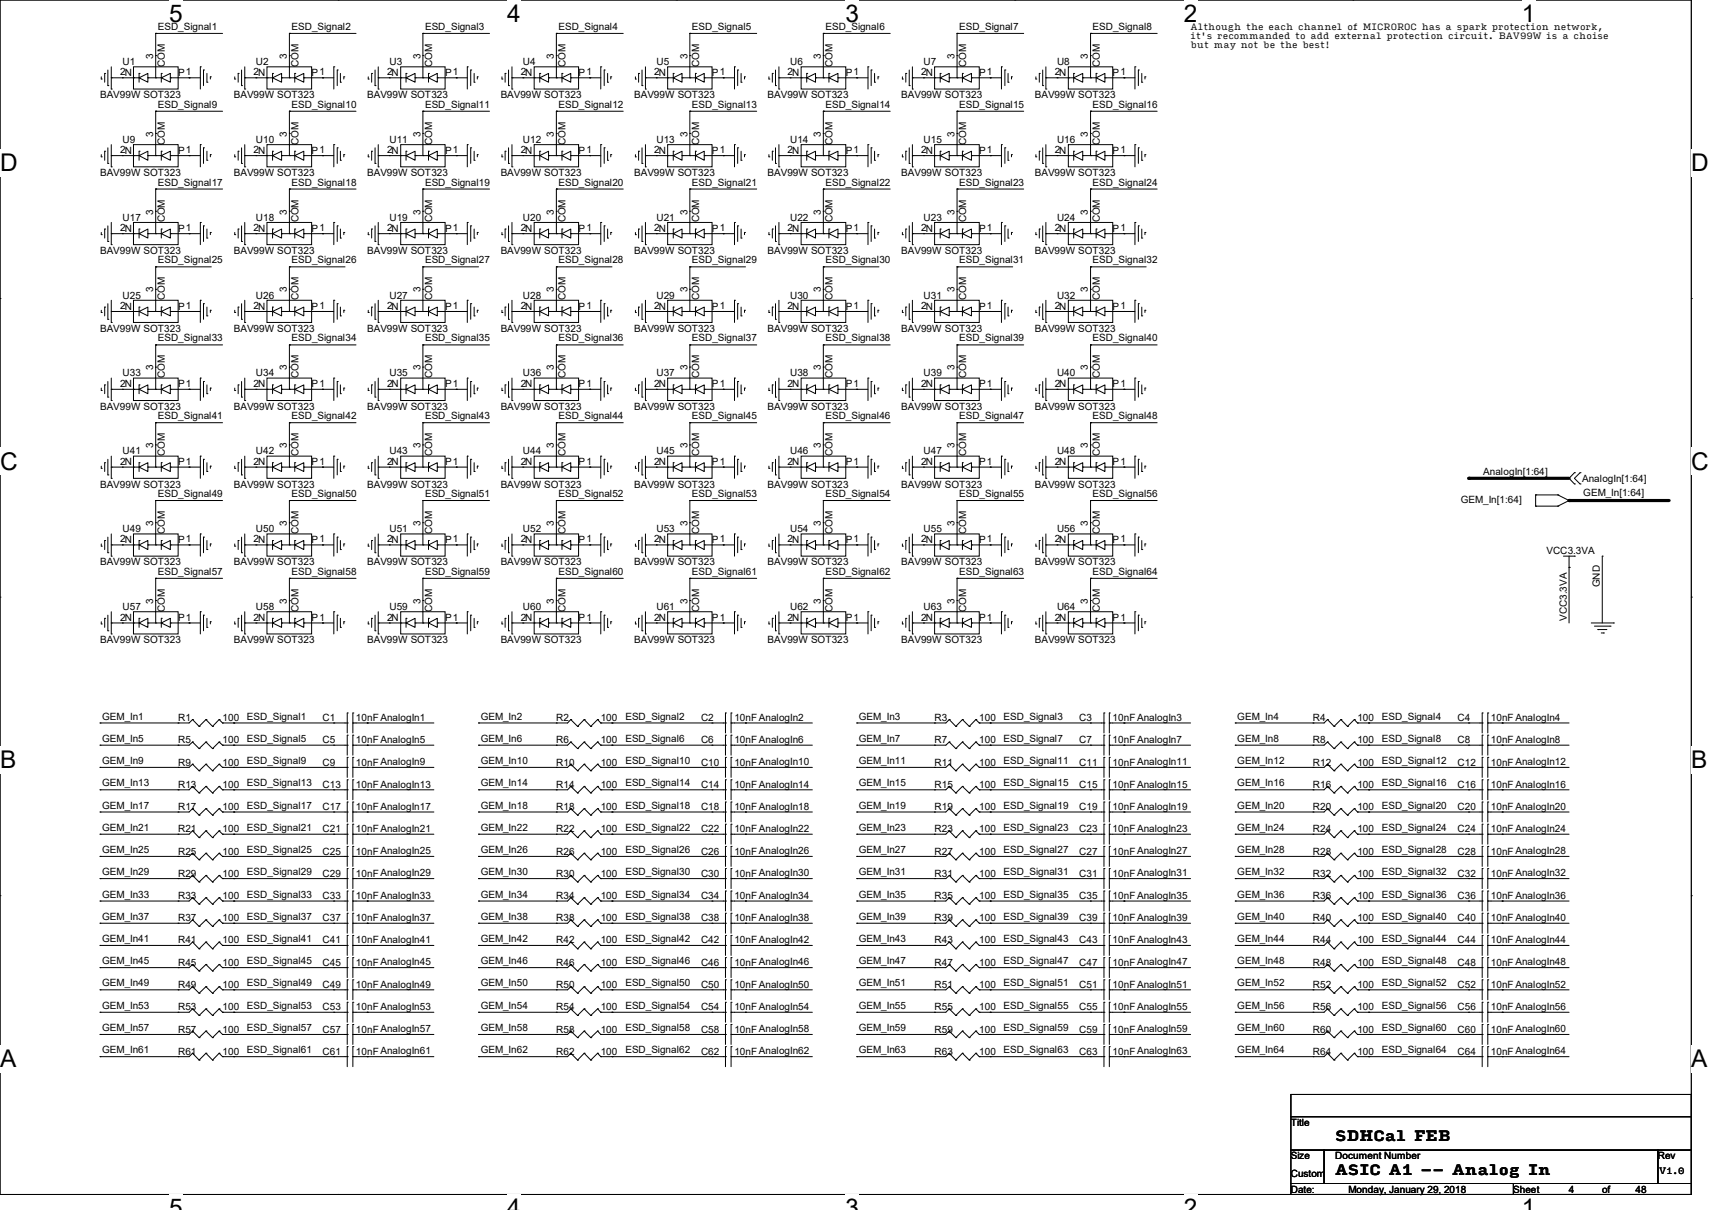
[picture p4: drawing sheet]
<svg xmlns="http://www.w3.org/2000/svg" width="297mm" height="210mm" viewBox="0 0 297 210" stroke-linecap="round" stroke-linejoin="round" font-family="sans-serif">
<defs><g id="words">
<g font-size="4.2">
<text x="29.3" y="3.8">5</text>
<text x="88" y="3.8">4</text>
<text x="146.7" y="3.8">3</text>
<text x="205.4" y="3.8">2</text>
<text x="264" y="3.8">1</text>
<text x="0" y="29.7">D</text>
<text x="293.4" y="29.7">D</text>
<text x="0" y="81.5">C</text>
<text x="293.4" y="81.5">C</text>
<text x="0" y="133.4">B</text>
<text x="293.4" y="133.4">B</text>
<text x="0" y="185.2">A</text>
<text x="293.4" y="185.2">A</text>
</g>
<g font-size="2.5">
<text x="231.6" y="203.9">ASIC A1 -- Analog In</text>
<text x="231.6" y="198.1">SDHCal FEB</text>
</g>
<g font-size="1.7">
<text x="27.4" y="5.2">ESD_Signal1</text>
<text x="50.6" y="5.2">ESD_Signal2</text>
<text x="73.7" y="5.2">ESD_Signal3</text>
<text x="96.9" y="5.2">ESD_Signal4</text>
<text x="120" y="5.2">ESD_Signal5</text>
<text x="143.2" y="5.2">ESD_Signal6</text>
<text x="166.4" y="5.2">ESD_Signal7</text>
<text x="189.6" y="5.2">ESD_Signal8</text>
<text x="21.2" y="11.3">U1</text>
<text x="26.6" y="10.2" transform="rotate(-90 26.6 10.2)">3</text>
<text x="28.6" y="11.6" transform="rotate(-90 28.6 11.6)">COM</text>
<text x="44.4" y="11.3">U2</text>
<text x="49.8" y="10.2" transform="rotate(-90 49.8 10.2)">3</text>
<text x="51.8" y="11.6" transform="rotate(-90 51.8 11.6)">COM</text>
<text x="67.6" y="11.3">U3</text>
<text x="72.9" y="10.2" transform="rotate(-90 72.9 10.2)">3</text>
<text x="75" y="11.6" transform="rotate(-90 75 11.6)">COM</text>
<text x="90.7" y="11.3">U4</text>
<text x="96.1" y="10.2" transform="rotate(-90 96.1 10.2)">3</text>
<text x="98.1" y="11.6" transform="rotate(-90 98.1 11.6)">COM</text>
<text x="113.9" y="11.3">U5</text>
<text x="119.2" y="10.2" transform="rotate(-90 119.2 10.2)">3</text>
<text x="121.3" y="11.6" transform="rotate(-90 121.3 11.6)">COM</text>
<text x="137.1" y="11.3">U6</text>
<text x="142.4" y="10.2" transform="rotate(-90 142.4 10.2)">3</text>
<text x="144.4" y="11.6" transform="rotate(-90 144.4 11.6)">COM</text>
<text x="160.2" y="11.3">U7</text>
<text x="165.6" y="10.2" transform="rotate(-90 165.6 10.2)">3</text>
<text x="167.6" y="11.6" transform="rotate(-90 167.6 11.6)">COM</text>
<text x="183.4" y="11.3">U8</text>
<text x="188.7" y="10.2" transform="rotate(-90 188.7 10.2)">3</text>
<text x="190.8" y="11.6" transform="rotate(-90 190.8 11.6)">COM</text>
<text x="17.4" y="17.1">BAV99W SOT323</text>
<text x="20.8" y="13.1">2N</text>
<text x="30.9" y="13.2">P1</text>
<text x="40.6" y="17.1">BAV99W SOT323</text>
<text x="44" y="13.1">2N</text>
<text x="54.1" y="13.2">P1</text>
<text x="63.7" y="17.1">BAV99W SOT323</text>
<text x="67.2" y="13.1">2N</text>
<text x="77.2" y="13.2">P1</text>
<text x="86.9" y="17.1">BAV99W SOT323</text>
<text x="90.3" y="13.1">2N</text>
<text x="100.4" y="13.2">P1</text>
<text x="110" y="17.1">BAV99W SOT323</text>
<text x="113.5" y="13.1">2N</text>
<text x="123.5" y="13.2">P1</text>
<text x="133.2" y="17.1">BAV99W SOT323</text>
<text x="136.6" y="13.1">2N</text>
<text x="146.7" y="13.2">P1</text>
<text x="156.4" y="17.1">BAV99W SOT323</text>
<text x="159.8" y="13.1">2N</text>
<text x="169.9" y="13.2">P1</text>
<text x="179.5" y="17.1">BAV99W SOT323</text>
<text x="183" y="13.1">2N</text>
<text x="193" y="13.2">P1</text>
<text x="26.6" y="23.7" transform="rotate(-90 26.6 23.7)">3</text>
<text x="27.4" y="18.7">ESD_Signal9</text>
<text x="49.8" y="23.7" transform="rotate(-90 49.8 23.7)">3</text>
<text x="50.6" y="18.7">ESD_Signal10</text>
<text x="72.9" y="23.7" transform="rotate(-90 72.9 23.7)">3</text>
<text x="73.7" y="18.7">ESD_Signal11</text>
<text x="96.1" y="23.7" transform="rotate(-90 96.1 23.7)">3</text>
<text x="96.9" y="18.7">ESD_Signal12</text>
<text x="119.2" y="23.7" transform="rotate(-90 119.2 23.7)">3</text>
<text x="120" y="18.7">ESD_Signal13</text>
<text x="142.4" y="23.7" transform="rotate(-90 142.4 23.7)">3</text>
<text x="143.2" y="18.7">ESD_Signal14</text>
<text x="165.6" y="23.7" transform="rotate(-90 165.6 23.7)">3</text>
<text x="166.4" y="18.7">ESD_Signal15</text>
<text x="188.7" y="23.7" transform="rotate(-90 188.7 23.7)">3</text>
<text x="189.6" y="18.7">ESD_Signal16</text>
<text x="20.8" y="26.6">2N</text>
<text x="21.2" y="24.8">U9</text>
<text x="28.6" y="25.1" transform="rotate(-90 28.6 25.1)">COM</text>
<text x="30.9" y="26.7">P1</text>
<text x="44" y="26.6">2N</text>
<text x="44.4" y="24.8">U10</text>
<text x="51.8" y="25.1" transform="rotate(-90 51.8 25.1)">COM</text>
<text x="54.1" y="26.7">P1</text>
<text x="67.2" y="26.6">2N</text>
<text x="67.6" y="24.8">U11</text>
<text x="75" y="25.1" transform="rotate(-90 75 25.1)">COM</text>
<text x="77.2" y="26.7">P1</text>
<text x="90.3" y="26.6">2N</text>
<text x="90.7" y="24.8">U12</text>
<text x="98.1" y="25.1" transform="rotate(-90 98.1 25.1)">COM</text>
<text x="100.4" y="26.7">P1</text>
<text x="113.5" y="26.6">2N</text>
<text x="113.9" y="24.8">U13</text>
<text x="121.3" y="25.1" transform="rotate(-90 121.3 25.1)">COM</text>
<text x="123.5" y="26.7">P1</text>
<text x="136.6" y="26.6">2N</text>
<text x="137.1" y="24.8">U14</text>
<text x="144.4" y="25.1" transform="rotate(-90 144.4 25.1)">COM</text>
<text x="146.7" y="26.7">P1</text>
<text x="159.8" y="26.6">2N</text>
<text x="160.2" y="24.8">U15</text>
<text x="167.6" y="25.1" transform="rotate(-90 167.6 25.1)">COM</text>
<text x="169.9" y="26.7">P1</text>
<text x="183" y="26.6">2N</text>
<text x="183.4" y="24.8">U16</text>
<text x="190.8" y="25.1" transform="rotate(-90 190.8 25.1)">COM</text>
<text x="193" y="26.7">P1</text>
<text x="17.4" y="30.6">BAV99W SOT323</text>
<text x="27.4" y="32.2">ESD_Signal17</text>
<text x="40.6" y="30.6">BAV99W SOT323</text>
<text x="50.6" y="32.2">ESD_Signal18</text>
<text x="63.7" y="30.6">BAV99W SOT323</text>
<text x="73.7" y="32.2">ESD_Signal19</text>
<text x="86.9" y="30.6">BAV99W SOT323</text>
<text x="96.9" y="32.2">ESD_Signal20</text>
<text x="110" y="30.6">BAV99W SOT323</text>
<text x="120" y="32.2">ESD_Signal21</text>
<text x="133.2" y="30.6">BAV99W SOT323</text>
<text x="143.2" y="32.2">ESD_Signal22</text>
<text x="156.4" y="30.6">BAV99W SOT323</text>
<text x="166.4" y="32.2">ESD_Signal23</text>
<text x="179.5" y="30.6">BAV99W SOT323</text>
<text x="189.6" y="32.2">ESD_Signal24</text>
<text x="20.8" y="40.1">2N</text>
<text x="21.2" y="38.3">U17</text>
<text x="26.6" y="37.3" transform="rotate(-90 26.6 37.3)">3</text>
<text x="28.6" y="38.6" transform="rotate(-90 28.6 38.6)">COM</text>
<text x="30.9" y="40.2">P1</text>
<text x="44" y="40.1">2N</text>
<text x="44.4" y="38.3">U18</text>
<text x="49.8" y="37.3" transform="rotate(-90 49.8 37.3)">3</text>
<text x="51.8" y="38.6" transform="rotate(-90 51.8 38.6)">COM</text>
<text x="54.1" y="40.2">P1</text>
<text x="67.2" y="40.1">2N</text>
<text x="67.6" y="38.3">U19</text>
<text x="72.9" y="37.3" transform="rotate(-90 72.9 37.3)">3</text>
<text x="75" y="38.6" transform="rotate(-90 75 38.6)">COM</text>
<text x="77.2" y="40.2">P1</text>
<text x="90.3" y="40.1">2N</text>
<text x="90.7" y="38.3">U20</text>
<text x="96.1" y="37.3" transform="rotate(-90 96.1 37.3)">3</text>
<text x="98.1" y="38.6" transform="rotate(-90 98.1 38.6)">COM</text>
<text x="100.4" y="40.2">P1</text>
<text x="113.5" y="40.1">2N</text>
<text x="113.9" y="38.3">U21</text>
<text x="119.2" y="37.3" transform="rotate(-90 119.2 37.3)">3</text>
<text x="121.3" y="38.6" transform="rotate(-90 121.3 38.6)">COM</text>
<text x="123.5" y="40.2">P1</text>
<text x="136.6" y="40.1">2N</text>
<text x="137.1" y="38.3">U22</text>
<text x="142.4" y="37.3" transform="rotate(-90 142.4 37.3)">3</text>
<text x="144.4" y="38.6" transform="rotate(-90 144.4 38.6)">COM</text>
<text x="146.7" y="40.2">P1</text>
<text x="159.8" y="40.1">2N</text>
<text x="160.2" y="38.3">U23</text>
<text x="165.6" y="37.3" transform="rotate(-90 165.6 37.3)">3</text>
<text x="167.6" y="38.6" transform="rotate(-90 167.6 38.6)">COM</text>
<text x="169.9" y="40.2">P1</text>
<text x="183" y="40.1">2N</text>
<text x="183.4" y="38.3">U24</text>
<text x="188.7" y="37.3" transform="rotate(-90 188.7 37.3)">3</text>
<text x="190.8" y="38.6" transform="rotate(-90 190.8 38.6)">COM</text>
<text x="193" y="40.2">P1</text>
<text x="17.4" y="44.1">BAV99W SOT323</text>
<text x="27.4" y="45.7">ESD_Signal25</text>
<text x="40.6" y="44.1">BAV99W SOT323</text>
<text x="50.6" y="45.7">ESD_Signal26</text>
<text x="63.7" y="44.1">BAV99W SOT323</text>
<text x="73.7" y="45.7">ESD_Signal27</text>
<text x="86.9" y="44.1">BAV99W SOT323</text>
<text x="96.9" y="45.7">ESD_Signal28</text>
<text x="110" y="44.1">BAV99W SOT323</text>
<text x="120" y="45.7">ESD_Signal29</text>
<text x="133.2" y="44.1">BAV99W SOT323</text>
<text x="143.2" y="45.7">ESD_Signal30</text>
<text x="156.4" y="44.1">BAV99W SOT323</text>
<text x="166.4" y="45.7">ESD_Signal31</text>
<text x="179.5" y="44.1">BAV99W SOT323</text>
<text x="189.6" y="45.7">ESD_Signal32</text>
<text x="20.8" y="53.6">2N</text>
<text x="21.2" y="51.8">U25</text>
<text x="26.6" y="50.8" transform="rotate(-90 26.6 50.8)">3</text>
<text x="28.6" y="52.1" transform="rotate(-90 28.6 52.1)">COM</text>
<text x="30.9" y="53.7">P1</text>
<text x="44" y="53.6">2N</text>
<text x="44.4" y="51.8">U26</text>
<text x="49.8" y="50.8" transform="rotate(-90 49.8 50.8)">3</text>
<text x="51.8" y="52.1" transform="rotate(-90 51.8 52.1)">COM</text>
<text x="54.1" y="53.7">P1</text>
<text x="67.2" y="53.6">2N</text>
<text x="67.6" y="51.8">U27</text>
<text x="72.9" y="50.8" transform="rotate(-90 72.9 50.8)">3</text>
<text x="75" y="52.1" transform="rotate(-90 75 52.1)">COM</text>
<text x="77.2" y="53.7">P1</text>
<text x="90.3" y="53.6">2N</text>
<text x="90.7" y="51.8">U28</text>
<text x="96.1" y="50.8" transform="rotate(-90 96.1 50.8)">3</text>
<text x="98.1" y="52.1" transform="rotate(-90 98.1 52.1)">COM</text>
<text x="100.4" y="53.7">P1</text>
<text x="113.5" y="53.6">2N</text>
<text x="113.9" y="51.8">U29</text>
<text x="119.2" y="50.8" transform="rotate(-90 119.2 50.8)">3</text>
<text x="121.3" y="52.1" transform="rotate(-90 121.3 52.1)">COM</text>
<text x="123.5" y="53.7">P1</text>
<text x="136.6" y="53.6">2N</text>
<text x="137.1" y="51.8">U30</text>
<text x="142.4" y="50.8" transform="rotate(-90 142.4 50.8)">3</text>
<text x="144.4" y="52.1" transform="rotate(-90 144.4 52.1)">COM</text>
<text x="146.7" y="53.7">P1</text>
<text x="159.8" y="53.6">2N</text>
<text x="160.2" y="51.8">U31</text>
<text x="165.6" y="50.8" transform="rotate(-90 165.6 50.8)">3</text>
<text x="167.6" y="52.1" transform="rotate(-90 167.6 52.1)">COM</text>
<text x="169.9" y="53.7">P1</text>
<text x="183" y="53.6">2N</text>
<text x="183.4" y="51.8">U32</text>
<text x="188.7" y="50.8" transform="rotate(-90 188.7 50.8)">3</text>
<text x="190.8" y="52.1" transform="rotate(-90 190.8 52.1)">COM</text>
<text x="193" y="53.7">P1</text>
<text x="17.4" y="57.6">BAV99W SOT323</text>
<text x="27.4" y="59.3">ESD_Signal33</text>
<text x="40.6" y="57.6">BAV99W SOT323</text>
<text x="50.6" y="59.3">ESD_Signal34</text>
<text x="63.7" y="57.6">BAV99W SOT323</text>
<text x="73.7" y="59.3">ESD_Signal35</text>
<text x="86.9" y="57.6">BAV99W SOT323</text>
<text x="96.9" y="59.3">ESD_Signal36</text>
<text x="110" y="57.6">BAV99W SOT323</text>
<text x="120" y="59.3">ESD_Signal37</text>
<text x="133.2" y="57.6">BAV99W SOT323</text>
<text x="143.2" y="59.3">ESD_Signal38</text>
<text x="156.4" y="57.6">BAV99W SOT323</text>
<text x="166.4" y="59.3">ESD_Signal39</text>
<text x="179.5" y="57.6">BAV99W SOT323</text>
<text x="189.6" y="59.3">ESD_Signal40</text>
<text x="21.2" y="65.3">U33</text>
<text x="26.6" y="64.3" transform="rotate(-90 26.6 64.3)">3</text>
<text x="28.6" y="65.6" transform="rotate(-90 28.6 65.6)">COM</text>
<text x="44.4" y="65.3">U34</text>
<text x="49.8" y="64.3" transform="rotate(-90 49.8 64.3)">3</text>
<text x="51.8" y="65.6" transform="rotate(-90 51.8 65.6)">COM</text>
<text x="67.6" y="65.3">U35</text>
<text x="72.9" y="64.3" transform="rotate(-90 72.9 64.3)">3</text>
<text x="75" y="65.6" transform="rotate(-90 75 65.6)">COM</text>
<text x="90.7" y="65.3">U36</text>
<text x="96.1" y="64.3" transform="rotate(-90 96.1 64.3)">3</text>
<text x="98.1" y="65.6" transform="rotate(-90 98.1 65.6)">COM</text>
<text x="113.9" y="65.3">U37</text>
<text x="119.2" y="64.3" transform="rotate(-90 119.2 64.3)">3</text>
<text x="121.3" y="65.6" transform="rotate(-90 121.3 65.6)">COM</text>
<text x="137.1" y="65.3">U38</text>
<text x="142.4" y="64.3" transform="rotate(-90 142.4 64.3)">3</text>
<text x="144.4" y="65.6" transform="rotate(-90 144.4 65.6)">COM</text>
<text x="160.2" y="65.3">U39</text>
<text x="165.6" y="64.3" transform="rotate(-90 165.6 64.3)">3</text>
<text x="167.6" y="65.6" transform="rotate(-90 167.6 65.6)">COM</text>
<text x="183.4" y="65.3">U40</text>
<text x="188.7" y="64.3" transform="rotate(-90 188.7 64.3)">3</text>
<text x="190.8" y="65.6" transform="rotate(-90 190.8 65.6)">COM</text>
<text x="17.4" y="71.1">BAV99W SOT323</text>
<text x="20.8" y="67.1">2N</text>
<text x="30.9" y="67.2">P1</text>
<text x="40.6" y="71.1">BAV99W SOT323</text>
<text x="44" y="67.1">2N</text>
<text x="54.1" y="67.2">P1</text>
<text x="63.7" y="71.1">BAV99W SOT323</text>
<text x="67.2" y="67.1">2N</text>
<text x="77.2" y="67.2">P1</text>
<text x="86.9" y="71.1">BAV99W SOT323</text>
<text x="90.3" y="67.1">2N</text>
<text x="100.4" y="67.2">P1</text>
<text x="110" y="71.1">BAV99W SOT323</text>
<text x="113.5" y="67.1">2N</text>
<text x="123.5" y="67.2">P1</text>
<text x="133.2" y="71.1">BAV99W SOT323</text>
<text x="136.6" y="67.1">2N</text>
<text x="146.7" y="67.2">P1</text>
<text x="156.4" y="71.1">BAV99W SOT323</text>
<text x="159.8" y="67.1">2N</text>
<text x="169.9" y="67.2">P1</text>
<text x="179.5" y="71.1">BAV99W SOT323</text>
<text x="183" y="67.1">2N</text>
<text x="193" y="67.2">P1</text>
<text x="26.6" y="77.8" transform="rotate(-90 26.6 77.8)">3</text>
<text x="27.4" y="72.8">ESD_Signal41</text>
<text x="49.8" y="77.8" transform="rotate(-90 49.8 77.8)">3</text>
<text x="50.6" y="72.8">ESD_Signal42</text>
<text x="72.9" y="77.8" transform="rotate(-90 72.9 77.8)">3</text>
<text x="73.7" y="72.8">ESD_Signal43</text>
<text x="96.1" y="77.8" transform="rotate(-90 96.1 77.8)">3</text>
<text x="96.9" y="72.8">ESD_Signal44</text>
<text x="119.2" y="77.8" transform="rotate(-90 119.2 77.8)">3</text>
<text x="120" y="72.8">ESD_Signal45</text>
<text x="142.4" y="77.8" transform="rotate(-90 142.4 77.8)">3</text>
<text x="143.2" y="72.8">ESD_Signal46</text>
<text x="165.6" y="77.8" transform="rotate(-90 165.6 77.8)">3</text>
<text x="166.4" y="72.8">ESD_Signal47</text>
<text x="188.7" y="77.8" transform="rotate(-90 188.7 77.8)">3</text>
<text x="189.6" y="72.8">ESD_Signal48</text>
<text x="20.8" y="80.6">2N</text>
<text x="21.2" y="78.8">U41</text>
<text x="28.6" y="79.2" transform="rotate(-90 28.6 79.2)">COM</text>
<text x="30.9" y="80.8">P1</text>
<text x="44" y="80.6">2N</text>
<text x="44.4" y="78.8">U42</text>
<text x="51.8" y="79.2" transform="rotate(-90 51.8 79.2)">COM</text>
<text x="54.1" y="80.8">P1</text>
<text x="67.2" y="80.6">2N</text>
<text x="67.6" y="78.8">U43</text>
<text x="75" y="79.2" transform="rotate(-90 75 79.2)">COM</text>
<text x="77.2" y="80.8">P1</text>
<text x="90.3" y="80.6">2N</text>
<text x="90.7" y="78.8">U44</text>
<text x="98.1" y="79.2" transform="rotate(-90 98.1 79.2)">COM</text>
<text x="100.4" y="80.8">P1</text>
<text x="113.5" y="80.6">2N</text>
<text x="113.9" y="78.8">U45</text>
<text x="121.3" y="79.2" transform="rotate(-90 121.3 79.2)">COM</text>
<text x="123.5" y="80.8">P1</text>
<text x="136.6" y="80.6">2N</text>
<text x="137.1" y="78.8">U46</text>
<text x="144.4" y="79.2" transform="rotate(-90 144.4 79.2)">COM</text>
<text x="146.7" y="80.8">P1</text>
<text x="159.8" y="80.6">2N</text>
<text x="160.2" y="78.8">U47</text>
<text x="167.6" y="79.2" transform="rotate(-90 167.6 79.2)">COM</text>
<text x="169.9" y="80.8">P1</text>
<text x="183" y="80.6">2N</text>
<text x="183.4" y="78.8">U48</text>
<text x="190.8" y="79.2" transform="rotate(-90 190.8 79.2)">COM</text>
<text x="193" y="80.8">P1</text>
<text x="257.3" y="82.4">AnalogIn[1:64]</text>
<text x="274.5" y="83.7">AnalogIn[1:64]</text>
<text x="17.4" y="84.6">BAV99W SOT323</text>
<text x="27.4" y="86.3">ESD_Signal49</text>
<text x="40.6" y="84.6">BAV99W SOT323</text>
<text x="50.6" y="86.3">ESD_Signal50</text>
<text x="63.7" y="84.6">BAV99W SOT323</text>
<text x="73.7" y="86.3">ESD_Signal51</text>
<text x="86.9" y="84.6">BAV99W SOT323</text>
<text x="96.9" y="86.3">ESD_Signal52</text>
<text x="110" y="84.6">BAV99W SOT323</text>
<text x="120" y="86.3">ESD_Signal53</text>
<text x="133.2" y="84.6">BAV99W SOT323</text>
<text x="143.2" y="86.3">ESD_Signal54</text>
<text x="156.4" y="84.6">BAV99W SOT323</text>
<text x="166.4" y="86.3">ESD_Signal55</text>
<text x="179.5" y="84.6">BAV99W SOT323</text>
<text x="189.6" y="86.3">ESD_Signal56</text>
<text x="253.4" y="87.3">GEM_In[1:64]</text>
<text x="274.7" y="86.1">GEM_In[1:64]</text>
<text x="20.8" y="94.1">2N</text>
<text x="21.2" y="92.3">U49</text>
<text x="26.6" y="91.3" transform="rotate(-90 26.6 91.3)">3</text>
<text x="28.6" y="92.7" transform="rotate(-90 28.6 92.7)">COM</text>
<text x="30.9" y="94.3">P1</text>
<text x="44" y="94.1">2N</text>
<text x="44.4" y="92.3">U50</text>
<text x="49.8" y="91.3" transform="rotate(-90 49.8 91.3)">3</text>
<text x="51.8" y="92.7" transform="rotate(-90 51.8 92.7)">COM</text>
<text x="54.1" y="94.3">P1</text>
<text x="67.2" y="94.1">2N</text>
<text x="67.6" y="92.3">U51</text>
<text x="72.9" y="91.3" transform="rotate(-90 72.9 91.3)">3</text>
<text x="75" y="92.7" transform="rotate(-90 75 92.7)">COM</text>
<text x="77.2" y="94.3">P1</text>
<text x="90.3" y="94.1">2N</text>
<text x="90.7" y="92.3">U52</text>
<text x="96.1" y="91.3" transform="rotate(-90 96.1 91.3)">3</text>
<text x="98.1" y="92.7" transform="rotate(-90 98.1 92.7)">COM</text>
<text x="100.4" y="94.3">P1</text>
<text x="113.5" y="94.1">2N</text>
<text x="113.9" y="92.3">U53</text>
<text x="119.2" y="91.3" transform="rotate(-90 119.2 91.3)">3</text>
<text x="121.3" y="92.7" transform="rotate(-90 121.3 92.7)">COM</text>
<text x="123.5" y="94.3">P1</text>
<text x="136.6" y="94.1">2N</text>
<text x="137.1" y="92.3">U54</text>
<text x="142.4" y="91.3" transform="rotate(-90 142.4 91.3)">3</text>
<text x="144.4" y="92.7" transform="rotate(-90 144.4 92.7)">COM</text>
<text x="146.7" y="94.3">P1</text>
<text x="159.8" y="94.1">2N</text>
<text x="160.2" y="92.3">U55</text>
<text x="165.6" y="91.3" transform="rotate(-90 165.6 91.3)">3</text>
<text x="167.6" y="92.7" transform="rotate(-90 167.6 92.7)">COM</text>
<text x="169.9" y="94.3">P1</text>
<text x="183" y="94.1">2N</text>
<text x="183.4" y="92.3">U56</text>
<text x="188.7" y="91.3" transform="rotate(-90 188.7 91.3)">3</text>
<text x="190.8" y="92.7" transform="rotate(-90 190.8 92.7)">COM</text>
<text x="193" y="94.3">P1</text>
<text x="17.4" y="98.1">BAV99W SOT323</text>
<text x="27.4" y="99.8">ESD_Signal57</text>
<text x="40.6" y="98.1">BAV99W SOT323</text>
<text x="50.6" y="99.8">ESD_Signal58</text>
<text x="63.7" y="98.1">BAV99W SOT323</text>
<text x="73.7" y="99.8">ESD_Signal59</text>
<text x="86.9" y="98.1">BAV99W SOT323</text>
<text x="96.9" y="99.8">ESD_Signal60</text>
<text x="110" y="98.1">BAV99W SOT323</text>
<text x="120" y="99.8">ESD_Signal61</text>
<text x="133.2" y="98.1">BAV99W SOT323</text>
<text x="143.2" y="99.8">ESD_Signal62</text>
<text x="156.4" y="98.1">BAV99W SOT323</text>
<text x="166.4" y="99.8">ESD_Signal63</text>
<text x="179.5" y="98.1">BAV99W SOT323</text>
<text x="189.6" y="99.8">ESD_Signal64</text>
<text x="268.3" y="96.2">VCC3.3VA</text>
<text x="277.6" y="101.9" transform="rotate(-90 277.6 101.9)">GND</text>
<text x="20.8" y="107.7">2N</text>
<text x="21.2" y="105.8">U57</text>
<text x="26.6" y="104.8" transform="rotate(-90 26.6 104.8)">3</text>
<text x="28.6" y="106.2" transform="rotate(-90 28.6 106.2)">COM</text>
<text x="30.9" y="107.8">P1</text>
<text x="44" y="107.7">2N</text>
<text x="44.4" y="105.8">U58</text>
<text x="49.8" y="104.8" transform="rotate(-90 49.8 104.8)">3</text>
<text x="51.8" y="106.2" transform="rotate(-90 51.8 106.2)">COM</text>
<text x="54.1" y="107.8">P1</text>
<text x="67.2" y="107.7">2N</text>
<text x="67.6" y="105.8">U59</text>
<text x="72.9" y="104.8" transform="rotate(-90 72.9 104.8)">3</text>
<text x="75" y="106.2" transform="rotate(-90 75 106.2)">COM</text>
<text x="77.2" y="107.8">P1</text>
<text x="90.3" y="107.7">2N</text>
<text x="90.7" y="105.8">U60</text>
<text x="96.1" y="104.8" transform="rotate(-90 96.1 104.8)">3</text>
<text x="98.1" y="106.2" transform="rotate(-90 98.1 106.2)">COM</text>
<text x="100.4" y="107.8">P1</text>
<text x="113.5" y="107.7">2N</text>
<text x="113.9" y="105.8">U61</text>
<text x="119.2" y="104.8" transform="rotate(-90 119.2 104.8)">3</text>
<text x="121.3" y="106.2" transform="rotate(-90 121.3 106.2)">COM</text>
<text x="123.5" y="107.8">P1</text>
<text x="136.6" y="107.7">2N</text>
<text x="137.1" y="105.8">U62</text>
<text x="142.4" y="104.8" transform="rotate(-90 142.4 104.8)">3</text>
<text x="144.4" y="106.2" transform="rotate(-90 144.4 106.2)">COM</text>
<text x="146.7" y="107.8">P1</text>
<text x="159.8" y="107.7">2N</text>
<text x="160.2" y="105.8">U63</text>
<text x="165.6" y="104.8" transform="rotate(-90 165.6 104.8)">3</text>
<text x="167.6" y="106.2" transform="rotate(-90 167.6 106.2)">COM</text>
<text x="169.9" y="107.8">P1</text>
<text x="183" y="107.7">2N</text>
<text x="183.4" y="105.8">U64</text>
<text x="188.7" y="104.8" transform="rotate(-90 188.7 104.8)">3</text>
<text x="190.8" y="106.2" transform="rotate(-90 190.8 106.2)">COM</text>
<text x="193" y="107.8">P1</text>
<text x="271.8" y="107.7" transform="rotate(-90 271.8 107.7)">VCC3.3VA</text>
<text x="17.4" y="111.6">BAV99W SOT323</text>
<text x="40.6" y="111.6">BAV99W SOT323</text>
<text x="63.7" y="111.6">BAV99W SOT323</text>
<text x="86.9" y="111.6">BAV99W SOT323</text>
<text x="110" y="111.6">BAV99W SOT323</text>
<text x="133.2" y="111.6">BAV99W SOT323</text>
<text x="156.4" y="111.6">BAV99W SOT323</text>
<text x="179.5" y="111.6">BAV99W SOT323</text>
<text x="17.7" y="124.9">GEM_In1</text>
<text x="30.9" y="125.1">R1</text>
<text x="38.6" y="125.1">100</text>
<text x="42.8" y="124.9">ESD_Signal1</text>
<text x="56" y="125.1">C1</text>
<text x="61.8" y="125.1">10nFAnalogIn1</text>
<text x="83.4" y="124.9">GEM_In2</text>
<text x="96.5" y="125.1">R2</text>
<text x="104.2" y="125.1">100</text>
<text x="108.5" y="124.9">ESD_Signal2</text>
<text x="121.6" y="125.1">C2</text>
<text x="127.4" y="125.1">10nFAnalogIn2</text>
<text x="149" y="124.9">GEM_In3</text>
<text x="162.1" y="125.1">R3</text>
<text x="169.9" y="125.1">100</text>
<text x="174.1" y="124.9">ESD_Signal3</text>
<text x="187.2" y="125.1">C3</text>
<text x="193" y="125.1">10nFAnalogIn3</text>
<text x="214.7" y="124.9">GEM_In4</text>
<text x="227.8" y="125.1">R4</text>
<text x="235.5" y="125.1">100</text>
<text x="239.7" y="124.9">ESD_Signal4</text>
<text x="252.9" y="125.1">C4</text>
<text x="258.6" y="125.1">10nF AnalogIn4</text>
<text x="17.7" y="128.7">GEM_In5</text>
<text x="30.9" y="129">R5</text>
<text x="38.6" y="129">100</text>
<text x="42.8" y="128.7">ESD_Signal5</text>
<text x="56" y="129">C5</text>
<text x="61.8" y="129">10nFAnalogIn5</text>
<text x="83.4" y="128.7">GEM_In6</text>
<text x="96.5" y="129">R6</text>
<text x="104.2" y="129">100</text>
<text x="108.5" y="128.7">ESD_Signal6</text>
<text x="121.6" y="129">C6</text>
<text x="127.4" y="129">10nFAnalogIn6</text>
<text x="149" y="128.7">GEM_In7</text>
<text x="162.1" y="129">R7</text>
<text x="169.9" y="129">100</text>
<text x="174.1" y="128.7">ESD_Signal7</text>
<text x="187.2" y="129">C7</text>
<text x="193" y="129">10nFAnalogIn7</text>
<text x="214.7" y="128.7">GEM_In8</text>
<text x="227.8" y="129">R8</text>
<text x="235.5" y="129">100</text>
<text x="239.7" y="128.7">ESD_Signal8</text>
<text x="252.9" y="129">C8</text>
<text x="258.6" y="129">10nF AnalogIn8</text>
<text x="17.7" y="132.6">GEM_In9</text>
<text x="17.7" y="136.5">GEM_In13</text>
<text x="30.9" y="136.7">R13</text>
<text x="30.9" y="132.9">R9</text>
<text x="38.6" y="136.7">100</text>
<text x="38.6" y="132.9">100</text>
<text x="42.8" y="136.5">ESD_Signal13</text>
<text x="42.8" y="132.6">ESD_Signal9</text>
<text x="56" y="132.9">C9</text>
<text x="56" y="136.7">C13</text>
<text x="61.8" y="132.9">10nFAnalogIn9</text>
<text x="61.8" y="136.7">10nFAnalogIn13</text>
<text x="83.4" y="132.6">GEM_In10</text>
<text x="83.4" y="136.5">GEM_In14</text>
<text x="96.5" y="132.9">R10</text>
<text x="96.5" y="136.7">R14</text>
<text x="104.2" y="132.9">100</text>
<text x="104.2" y="136.7">100</text>
<text x="108.5" y="136.5">ESD_Signal14</text>
<text x="108.5" y="132.6">ESD_Signal10</text>
<text x="121.6" y="136.7">C14</text>
<text x="121.6" y="132.9">C10</text>
<text x="127.4" y="136.7">10nFAnalogIn14</text>
<text x="127.4" y="132.9">10nFAnalogIn10</text>
<text x="149" y="132.6">GEM_In11</text>
<text x="149" y="136.5">GEM_In15</text>
<text x="162.1" y="132.9">R11</text>
<text x="162.1" y="136.7">R15</text>
<text x="169.9" y="132.9">100</text>
<text x="169.9" y="136.7">100</text>
<text x="174.1" y="136.5">ESD_Signal15</text>
<text x="174.1" y="132.6">ESD_Signal11</text>
<text x="187.2" y="136.7">C15</text>
<text x="187.2" y="132.9">C11</text>
<text x="193" y="136.7">10nFAnalogIn15</text>
<text x="193" y="132.9">10nFAnalogIn11</text>
<text x="214.7" y="132.6">GEM_In12</text>
<text x="214.7" y="136.5">GEM_In16</text>
<text x="227.8" y="132.9">R12</text>
<text x="227.8" y="136.7">R16</text>
<text x="235.5" y="132.9">100</text>
<text x="235.5" y="136.7">100</text>
<text x="239.7" y="136.5">ESD_Signal16</text>
<text x="239.7" y="132.6">ESD_Signal12</text>
<text x="252.9" y="136.7">C16</text>
<text x="252.9" y="132.9">C12</text>
<text x="258.6" y="136.7">10nF AnalogIn16</text>
<text x="258.6" y="132.9">10nF AnalogIn12</text>
<text x="17.7" y="140.3">GEM_In17</text>
<text x="30.9" y="140.6">R17</text>
<text x="38.6" y="140.6">100</text>
<text x="42.8" y="140.3">ESD_Signal17</text>
<text x="56" y="140.6">C17</text>
<text x="61.8" y="140.6">10nFAnalogIn17</text>
<text x="83.4" y="140.3">GEM_In18</text>
<text x="96.5" y="140.6">R18</text>
<text x="104.2" y="140.6">100</text>
<text x="108.5" y="140.3">ESD_Signal18</text>
<text x="121.6" y="140.6">C18</text>
<text x="127.4" y="140.6">10nFAnalogIn18</text>
<text x="149" y="140.3">GEM_In19</text>
<text x="162.1" y="140.6">R19</text>
<text x="169.9" y="140.6">100</text>
<text x="174.1" y="140.3">ESD_Signal19</text>
<text x="187.2" y="140.6">C19</text>
<text x="193" y="140.6">10nFAnalogIn19</text>
<text x="214.7" y="140.3">GEM_In20</text>
<text x="227.8" y="140.6">R20</text>
<text x="235.5" y="140.6">100</text>
<text x="239.7" y="140.3">ESD_Signal20</text>
<text x="252.9" y="140.6">C20</text>
<text x="258.6" y="140.6">10nF AnalogIn20</text>
<text x="17.7" y="144.2">GEM_In21</text>
<text x="17.7" y="148">GEM_In25</text>
<text x="30.9" y="148.3">R25</text>
<text x="30.9" y="144.4">R21</text>
<text x="38.6" y="148.3">100</text>
<text x="38.6" y="144.4">100</text>
<text x="42.8" y="144.2">ESD_Signal21</text>
<text x="42.8" y="148">ESD_Signal25</text>
<text x="56" y="144.4">C21</text>
<text x="56" y="148.3">C25</text>
<text x="61.8" y="144.4">10nFAnalogIn21</text>
<text x="61.8" y="148.3">10nFAnalogIn25</text>
<text x="83.4" y="144.2">GEM_In22</text>
<text x="83.4" y="148">GEM_In26</text>
<text x="96.5" y="144.4">R22</text>
<text x="96.5" y="148.3">R26</text>
<text x="104.2" y="144.4">100</text>
<text x="104.2" y="148.3">100</text>
<text x="108.5" y="144.2">ESD_Signal22</text>
<text x="108.5" y="148">ESD_Signal26</text>
<text x="121.6" y="148.3">C26</text>
<text x="121.6" y="144.4">C22</text>
<text x="127.4" y="148.3">10nFAnalogIn26</text>
<text x="127.4" y="144.4">10nFAnalogIn22</text>
<text x="149" y="144.2">GEM_In23</text>
<text x="149" y="148">GEM_In27</text>
<text x="162.1" y="144.4">R23</text>
<text x="162.1" y="148.3">R27</text>
<text x="169.9" y="144.4">100</text>
<text x="169.9" y="148.3">100</text>
<text x="174.1" y="144.2">ESD_Signal23</text>
<text x="174.1" y="148">ESD_Signal27</text>
<text x="187.2" y="148.3">C27</text>
<text x="187.2" y="144.4">C23</text>
<text x="193" y="148.3">10nFAnalogIn27</text>
<text x="193" y="144.4">10nFAnalogIn23</text>
<text x="214.7" y="144.2">GEM_In24</text>
<text x="214.7" y="148">GEM_In28</text>
<text x="227.8" y="144.4">R24</text>
<text x="227.8" y="148.3">R28</text>
<text x="235.5" y="144.4">100</text>
<text x="235.5" y="148.3">100</text>
<text x="239.7" y="144.2">ESD_Signal24</text>
<text x="239.7" y="148">ESD_Signal28</text>
<text x="252.9" y="148.3">C28</text>
<text x="252.9" y="144.4">C24</text>
<text x="258.6" y="148.3">10nF AnalogIn28</text>
<text x="258.6" y="144.4">10nF AnalogIn24</text>
<text x="17.7" y="151.9">GEM_In29</text>
<text x="17.7" y="155.8">GEM_In33</text>
<text x="30.9" y="152.2">R29</text>
<text x="38.6" y="152.2">100</text>
<text x="42.8" y="151.9">ESD_Signal29</text>
<text x="42.8" y="155.8">ESD_Signal33</text>
<text x="56" y="152.2">C29</text>
<text x="61.8" y="152.2">10nFAnalogIn29</text>
<text x="83.4" y="151.9">GEM_In30</text>
<text x="83.4" y="155.8">GEM_In34</text>
<text x="96.5" y="152.2">R30</text>
<text x="104.2" y="152.2">100</text>
<text x="108.5" y="151.9">ESD_Signal30</text>
<text x="108.5" y="155.8">ESD_Signal34</text>
<text x="121.6" y="152.2">C30</text>
<text x="127.4" y="152.2">10nFAnalogIn30</text>
<text x="149" y="151.9">GEM_In31</text>
<text x="149" y="155.8">GEM_In35</text>
<text x="162.1" y="152.2">R31</text>
<text x="169.9" y="152.2">100</text>
<text x="174.1" y="151.9">ESD_Signal31</text>
<text x="174.1" y="155.8">ESD_Signal35</text>
<text x="187.2" y="152.2">C31</text>
<text x="193" y="152.2">10nFAnalogIn31</text>
<text x="214.7" y="151.9">GEM_In32</text>
<text x="214.7" y="155.8">GEM_In36</text>
<text x="227.8" y="152.2">R32</text>
<text x="235.5" y="152.2">100</text>
<text x="239.7" y="151.9">ESD_Signal32</text>
<text x="239.7" y="155.8">ESD_Signal36</text>
<text x="252.9" y="152.2">C32</text>
<text x="258.6" y="152.2">10nF AnalogIn32</text>
<text x="17.7" y="159.6">GEM_In37</text>
<text x="30.9" y="159.9">R37</text>
<text x="30.9" y="156">R33</text>
<text x="38.6" y="159.9">100</text>
<text x="38.6" y="156">100</text>
<text x="42.8" y="159.6">ESD_Signal37</text>
<text x="56" y="159.9">C37</text>
<text x="56" y="156">C33</text>
<text x="61.8" y="159.9">10nFAnalogIn37</text>
<text x="61.8" y="156">10nFAnalogIn33</text>
<text x="83.4" y="159.6">GEM_In38</text>
<text x="96.5" y="159.9">R38</text>
<text x="96.5" y="156">R34</text>
<text x="104.2" y="159.9">100</text>
<text x="104.2" y="156">100</text>
<text x="108.5" y="159.6">ESD_Signal38</text>
<text x="121.6" y="156">C34</text>
<text x="121.6" y="159.9">C38</text>
<text x="127.4" y="156">10nFAnalogIn34</text>
<text x="127.4" y="159.9">10nFAnalogIn38</text>
<text x="149" y="159.6">GEM_In39</text>
<text x="162.1" y="159.9">R39</text>
<text x="162.1" y="156">R35</text>
<text x="169.9" y="159.9">100</text>
<text x="169.9" y="156">100</text>
<text x="174.1" y="159.6">ESD_Signal39</text>
<text x="187.2" y="156">C35</text>
<text x="187.2" y="159.9">C39</text>
<text x="193" y="156">10nFAnalogIn35</text>
<text x="193" y="159.9">10nFAnalogIn39</text>
<text x="214.7" y="159.6">GEM_In40</text>
<text x="227.8" y="159.9">R40</text>
<text x="227.8" y="156">R36</text>
<text x="235.5" y="159.9">100</text>
<text x="235.5" y="156">100</text>
<text x="239.7" y="159.6">ESD_Signal40</text>
<text x="252.9" y="156">C36</text>
<text x="252.9" y="159.9">C40</text>
<text x="258.6" y="156">10nF AnalogIn36</text>
<text x="258.6" y="159.9">10nF AnalogIn40</text>
<text x="17.7" y="163.5">GEM_In41</text>
<text x="17.7" y="167.3">GEM_In45</text>
<text x="30.9" y="167.6">R45</text>
<text x="30.9" y="163.7">R41</text>
<text x="38.6" y="167.6">100</text>
<text x="38.6" y="163.7">100</text>
<text x="42.8" y="167.3">ESD_Signal45</text>
<text x="42.8" y="163.5">ESD_Signal41</text>
<text x="56" y="167.6">C45</text>
<text x="56" y="163.7">C41</text>
<text x="61.8" y="167.6">10nFAnalogIn45</text>
<text x="61.8" y="163.7">10nFAnalogIn41</text>
<text x="83.4" y="163.5">GEM_In42</text>
<text x="83.4" y="167.3">GEM_In46</text>
<text x="96.5" y="163.7">R42</text>
<text x="96.5" y="167.6">R46</text>
<text x="104.2" y="163.7">100</text>
<text x="104.2" y="167.6">100</text>
<text x="108.5" y="167.3">ESD_Signal46</text>
<text x="108.5" y="163.5">ESD_Signal42</text>
<text x="121.6" y="163.7">C42</text>
<text x="121.6" y="167.6">C46</text>
<text x="127.4" y="163.7">10nFAnalogIn42</text>
<text x="127.4" y="167.6">10nFAnalogIn46</text>
<text x="149" y="163.5">GEM_In43</text>
<text x="149" y="167.3">GEM_In47</text>
<text x="162.1" y="163.7">R43</text>
<text x="162.1" y="167.6">R47</text>
<text x="169.9" y="163.7">100</text>
<text x="169.9" y="167.6">100</text>
<text x="174.1" y="167.3">ESD_Signal47</text>
<text x="174.1" y="163.5">ESD_Signal43</text>
<text x="187.2" y="163.7">C43</text>
<text x="187.2" y="167.6">C47</text>
<text x="193" y="163.7">10nFAnalogIn43</text>
<text x="193" y="167.6">10nFAnalogIn47</text>
<text x="214.7" y="163.5">GEM_In44</text>
<text x="214.7" y="167.3">GEM_In48</text>
<text x="227.8" y="163.7">R44</text>
<text x="227.8" y="167.6">R48</text>
<text x="235.5" y="163.7">100</text>
<text x="235.5" y="167.6">100</text>
<text x="239.7" y="167.3">ESD_Signal48</text>
<text x="239.7" y="163.5">ESD_Signal44</text>
<text x="252.9" y="163.7">C44</text>
<text x="252.9" y="167.6">C48</text>
<text x="258.6" y="163.7">10nF AnalogIn44</text>
<text x="258.6" y="167.6">10nF AnalogIn48</text>
<text x="17.7" y="171.2">GEM_In49</text>
<text x="30.9" y="171.5">R49</text>
<text x="38.6" y="171.5">100</text>
<text x="42.8" y="171.2">ESD_Signal49</text>
<text x="56" y="171.5">C49</text>
<text x="61.8" y="171.5">10nFAnalogIn49</text>
<text x="83.4" y="171.2">GEM_In50</text>
<text x="96.5" y="171.5">R50</text>
<text x="104.2" y="171.5">100</text>
<text x="108.5" y="171.2">ESD_Signal50</text>
<text x="121.6" y="171.5">C50</text>
<text x="127.4" y="171.5">10nFAnalogIn50</text>
<text x="149" y="171.2">GEM_In51</text>
<text x="162.1" y="171.5">R51</text>
<text x="169.9" y="171.5">100</text>
<text x="174.1" y="171.2">ESD_Signal51</text>
<text x="187.2" y="171.5">C51</text>
<text x="193" y="171.5">10nFAnalogIn51</text>
<text x="214.7" y="171.2">GEM_In52</text>
<text x="227.8" y="171.5">R52</text>
<text x="235.5" y="171.5">100</text>
<text x="239.7" y="171.2">ESD_Signal52</text>
<text x="252.9" y="171.5">C52</text>
<text x="258.6" y="171.5">10nF AnalogIn52</text>
<text x="17.7" y="175.1">GEM_In53</text>
<text x="17.7" y="178.9">GEM_In57</text>
<text x="30.9" y="175.3">R53</text>
<text x="30.9" y="179.2">R57</text>
<text x="38.6" y="175.3">100</text>
<text x="38.6" y="179.2">100</text>
<text x="42.8" y="175.1">ESD_Signal53</text>
<text x="42.8" y="178.9">ESD_Signal57</text>
<text x="56" y="179.2">C57</text>
<text x="56" y="175.3">C53</text>
<text x="61.8" y="179.2">10nFAnalogIn57</text>
<text x="61.8" y="175.3">10nFAnalogIn53</text>
<text x="83.4" y="175.1">GEM_In54</text>
<text x="83.4" y="178.9">GEM_In58</text>
<text x="96.5" y="175.3">R54</text>
<text x="96.5" y="179.2">R58</text>
<text x="104.2" y="175.3">100</text>
<text x="104.2" y="179.2">100</text>
<text x="108.5" y="175.1">ESD_Signal54</text>
<text x="108.5" y="178.9">ESD_Signal58</text>
<text x="121.6" y="175.3">C54</text>
<text x="121.6" y="179.2">C58</text>
<text x="127.4" y="175.3">10nFAnalogIn54</text>
<text x="127.4" y="179.2">10nFAnalogIn58</text>
<text x="149" y="175.1">GEM_In55</text>
<text x="149" y="178.9">GEM_In59</text>
<text x="162.1" y="175.3">R55</text>
<text x="162.1" y="179.2">R59</text>
<text x="169.9" y="175.3">100</text>
<text x="169.9" y="179.2">100</text>
<text x="174.1" y="175.1">ESD_Signal55</text>
<text x="174.1" y="178.9">ESD_Signal59</text>
<text x="187.2" y="179.2">C59</text>
<text x="187.2" y="175.3">C55</text>
<text x="193" y="179.2">10nFAnalogIn59</text>
<text x="193" y="175.3">10nFAnalogIn55</text>
<text x="214.7" y="175.1">GEM_In56</text>
<text x="214.7" y="178.9">GEM_In60</text>
<text x="227.8" y="175.3">R56</text>
<text x="227.8" y="179.2">R60</text>
<text x="235.5" y="175.3">100</text>
<text x="235.5" y="179.2">100</text>
<text x="239.7" y="175.1">ESD_Signal56</text>
<text x="239.7" y="178.9">ESD_Signal60</text>
<text x="252.9" y="179.2">C60</text>
<text x="252.9" y="175.3">C56</text>
<text x="258.6" y="179.2">10nF AnalogIn60</text>
<text x="258.6" y="175.3">10nF AnalogIn56</text>
<text x="17.7" y="182.8">GEM_In61</text>
<text x="30.9" y="183">R61</text>
<text x="38.6" y="183">100</text>
<text x="42.8" y="182.8">ESD_Signal61</text>
<text x="56" y="183">C61</text>
<text x="61.8" y="183">10nFAnalogIn61</text>
<text x="83.4" y="182.8">GEM_In62</text>
<text x="96.5" y="183">R62</text>
<text x="104.2" y="183">100</text>
<text x="108.5" y="182.8">ESD_Signal62</text>
<text x="121.6" y="183">C62</text>
<text x="127.4" y="183">10nFAnalogIn62</text>
<text x="149" y="182.8">GEM_In63</text>
<text x="162.1" y="183">R63</text>
<text x="169.9" y="183">100</text>
<text x="174.1" y="182.8">ESD_Signal63</text>
<text x="187.2" y="183">C63</text>
<text x="193" y="183">10nFAnalogIn63</text>
<text x="214.7" y="182.8">GEM_In64</text>
<text x="227.8" y="183">R64</text>
<text x="235.5" y="183">100</text>
<text x="239.7" y="182.8">ESD_Signal64</text>
<text x="252.9" y="183">C64</text>
<text x="258.6" y="183">10nF AnalogIn64</text>
<text x="223.9" y="195.4">Title</text>
<text x="223.9" y="201.2">Size</text>
<text x="231.6" y="201.2">Document Number</text>
<text x="287.6" y="201.2">Rev</text>
<text x="223.9" y="207">Date:</text>
<text x="223.9" y="204.3">Custom</text>
<text x="234" y="207">Monday, January 29, 2018</text>
<text x="262.5" y="207">Sheet</text>
<text x="272.2" y="207">4</text>
<text x="277.9" y="207">of</text>
<text x="283.7" y="207">48</text>
</g>
<g font-size="1.5">
<text x="206.5" y="5.2">Although the each channel of MICROROC has a spark protection network,</text>
<text x="206.5" y="6.8">it's recommanded to add external protection circuit. BAV99W is a choise</text>
<text x="206.5" y="8.3">but may not be the best!</text>
<text x="287.8" y="203.7">V1.0</text>
</g>
</g></defs>
<path d="M0 0h293.4v207.3h-293.4z" fill="none" stroke="#000" stroke-width=".17"/>
<g fill="#fff">
<path d="M29.3 0h2.4v4.7h-2.4z"/>
<path d="M29.3 207.3h2.4v2.7h-2.4z"/>
</g>
<path d="M58.7 0h.1M58.7 207.3h.1" fill="none" stroke="#000" stroke-width=".17"/>
<g fill="#fff">
<path d="M88 0h2.4v4.7h-2.4z"/>
<path d="M88 207.3h2.4v2.7h-2.4z"/>
</g>
<path d="M117.3 0h.1M117.3 207.3h.1" fill="none" stroke="#000" stroke-width=".17"/>
<g fill="#fff">
<path d="M146.7 0h2.4v4.7h-2.4z"/>
<path d="M146.7 207.3h2.4v2.7h-2.4z"/>
</g>
<path d="M176 0h.1M176 207.3h.1" fill="none" stroke="#000" stroke-width=".17"/>
<g fill="#fff">
<path d="M205.4 0h2.3v4.7h-2.3z"/>
<path d="M205.4 207.3h2.3v2.7h-2.3z"/>
</g>
<path d="M234.7 0h.1M234.7 207.3h.1" fill="none" stroke="#000" stroke-width=".17"/>
<g fill="#fff">
<path d="M264 0h2.4v4.7h-2.4z"/>
<path d="M264 207.3h2.4v2.7h-2.4z"/>
<path d="M0 25.9h3v4.7h-3z"/>
<path d="M293.4 25.9h3.1v4.7h-3.1z"/>
<path d="M0 77.7h3v4.8h-3z"/>
<path d="M293.4 77.7h3.1v4.8h-3.1z"/>
</g>
<path d="M0 51.8h.1M293.4 51.8h.1" fill="none" stroke="#000" stroke-width=".17"/>
<g fill="#fff">
<path d="M0 129.5h2.8v4.8h-2.8z"/>
<path d="M293.4 129.5h2.8v4.8h-2.8z"/>
</g>
<path d="M0 103.6h.1M293.4 103.6h.1" fill="none" stroke="#000" stroke-width=".17"/>
<g fill="#fff">
<path d="M-.1 181.4h2.9v4.7h-2.9z"/>
<path d="M293.3 181.4h2.9v4.7h-2.9z"/>
</g>
<g fill="none" stroke="#000" stroke-width=".17">
<path d="M17.6 13.7h.1M17.6 13.3v.4M18.2 12.7h.1M18.2 12.7v1.6M18.7 14.9h.1M18.7 12.1v2.8M19.3 13.5h.1M19.3 15.5h.1M19.3 13.5h4.8M19.3 11.6v3.9M21.3 13.5h.1M23.2 11.6h7.7v3.9h-7.7z"/>
<path d="M23.2 13.5h.1M24.1 13.5l1.6-.8v1.6zM24.1 12.7h.1M24.1 12.7v1.6M25.7 13.5h.1M25.7 13.5h2.3M27 5.8h.1M27 19.3h.1M27 13.5h.1M27 9.7h.1M27 5.8v7.7M27 19.3v7.7"/>
<path d="M27 5.8h11.6M27 19.3h11.6M28 13.5l1.5-.8v1.6zM28 12.7h.1M28 12.7v1.6M29.5 13.5h.1M29.5 13.5h5.3M32.8 13.5h.1M34.8 11.6h.1M34.8 11.6v3.9M35.3 12.1h.1M35.3 12.1v2.8"/>
<path d="M35.9 14.3h.1M35.9 12.7v1.6M36.5 13.3h.1M36.5 13.3v.4M40.7 13.7h.1M40.7 13.3v.4M41.3 12.7h.1M41.3 12.7v1.6M41.9 14.9h.1M41.9 12.1v2.8M42.5 13.5h.1M42.5 15.5h.1"/>
<path d="M42.5 13.5h4.8M42.5 11.6v3.9M44.4 13.5h.1M46.3 11.6h7.8v3.9h-7.8zM46.3 13.5h.1M47.3 13.5l1.6-.8v1.6zM47.3 12.7h.1M47.3 12.7v1.6M48.9 13.5h.1M48.9 13.5h2.2M50.2 5.8h.1M50.2 19.3h.1"/>
<path d="M50.2 13.5h.1M50.2 9.7h.1M50.2 5.8h11.6M50.2 5.8v7.7M50.2 19.3v7.7M50.2 19.3h11.6M51.1 13.5l1.6-.8v1.6zM51.1 12.7h.1M51.1 12.7v1.6M52.7 13.5h.1M52.7 13.5h5.2M56 13.5h.1"/>
<path d="M57.9 11.6h.1M57.9 11.6v3.9M58.5 12.1h.1M58.5 12.1v2.8M59.1 14.3h.1M59.1 12.7v1.6M59.6 13.3h.1M59.6 13.3v.4M63.9 13.7h.1M63.9 13.3v.4M64.5 12.7h.1M64.5 12.7v1.6"/>
<path d="M65.1 14.9h.1M65.1 12.1v2.8M65.6 13.5h.1M65.6 15.5h.1M65.6 13.5h4.8M65.6 11.6v3.9M67.6 13.5h.1M69.5 11.6h7.7v3.9h-7.7zM69.5 13.5h.1M70.4 13.5l1.6-.8v1.6zM70.4 12.7h.1M70.4 12.7v1.6"/>
<path d="M72 13.5h.1M72 13.5h2.3M73.4 5.8h.1M73.4 19.3h.1M73.4 13.5h.1M73.4 9.7h.1M73.4 5.8h11.5M73.4 5.8v7.7M73.4 19.3v7.7M73.4 19.3h11.5M74.3 13.5l1.6-.8v1.6zM74.3 12.7h.1"/>
<path d="M74.3 12.7v1.6M75.9 13.5h.1M75.9 13.5h5.2M79.2 13.5h.1M81.1 11.6h.1M81.1 11.6v3.9M81.7 12.1h.1M81.7 12.1v2.8M82.3 14.3h.1M82.3 12.7v1.6M82.8 13.3h.1M82.8 13.3v.4"/>
<path d="M87.1 13.7h.1M87.1 13.3v.4M87.6 12.7h.1M87.6 12.7v1.6M88.2 14.9h.1M88.2 12.1v2.8M88.8 13.5h.1M88.8 15.5h.1M88.8 13.5h4.8M88.8 11.6v3.9M90.7 13.5h.1M92.7 11.6h7.7v3.9h-7.7z"/>
<path d="M92.7 13.5h.1M93.6 13.5l1.6-.8v1.6zM93.6 12.7h.1M93.6 12.7v1.6M95.2 13.5h.1M95.2 13.5h2.3M96.5 5.8h.1M96.5 19.3h.1M96.5 13.5h.1M96.5 9.7h.1M96.5 5.8h11.6M96.5 5.8v7.7"/>
<path d="M96.5 19.3v7.7M96.5 19.3h11.6M97.5 13.5l1.5-.8v1.6zM97.5 12.7h.1M97.5 12.7v1.6M99 13.5h.1M99 13.5h5.2M102.3 13.5h.1M104.2 11.6h.1M104.2 11.6v3.9M104.8 12.1h.1M104.8 12.1v2.8"/>
<path d="M105.4 14.3h.1M105.4 12.7v1.6M106 13.3h.1M106 13.3v.4M110.2 13.7h.1M110.2 13.3v.4M110.8 12.7h.1M110.8 12.7v1.6M111.4 14.9h.1M111.4 12.1v2.8M112 13.5h.1M112 15.5h.1"/>
<path d="M112 13.5h4.8M112 11.6v3.9M113.9 13.5h.1M115.8 11.6h7.7v3.9h-7.7zM115.8 13.5h.1M116.8 13.5l1.5-.8v1.6zM116.8 12.7h.1M116.8 12.7v1.6M118.3 13.5h.1M118.3 13.5h2.3M119.7 5.8h.1M119.7 19.3h.1"/>
<path d="M119.7 13.5h.1M119.7 9.7h.1M119.7 5.8h11.6M119.7 5.8v7.7M119.7 19.3v7.7M119.7 19.3h11.6M120.6 13.5l1.6-.8v1.6zM120.6 12.7h.1M120.6 12.7v1.6M122.2 13.5h.1M122.2 13.5h5.2M125.5 13.5h.1"/>
<path d="M127.4 11.6h.1M127.4 11.6v3.9M128 12.1h.1M128 12.1v2.8M128.6 14.3h.1M128.6 12.7v1.6M129.2 13.3h.1M129.2 13.3v.4M133.4 13.7h.1M133.4 13.3v.4M134 12.7h.1M134 12.7v1.6"/>
<path d="M134.5 14.9h.1M134.5 12.1v2.8M135.1 13.5h.1M135.1 15.5h.1M135.1 13.5h4.9M135.1 11.6v3.9M137.1 13.5h.1M139 11.6h7.7v3.9h-7.7zM139 13.5h.1M140 13.5l1.5-.8v1.6zM140 12.7h.1M140 12.7v1.6"/>
<path d="M141.5 13.5h.1M141.5 13.5h2.3M142.8 5.8h.1M142.8 19.3h.1M142.8 13.5h.1M142.8 9.7h.1M142.8 5.8h11.6M142.8 5.8v7.7M142.8 19.3v7.7M142.8 19.3h11.6M143.8 13.5l1.6-.8v1.6zM143.8 12.7h.1"/>
<path d="M143.8 12.7v1.6M145.4 13.5h.1M145.4 13.5h5.2M148.6 13.5h.1M150.6 11.6h.1M150.6 11.6v3.9M151.1 12.1h.1M151.1 12.1v2.8M151.7 14.3h.1M151.7 12.7v1.6M152.3 13.3h.1M152.3 13.3v.4"/>
<path d="M156.5 13.7h.1M156.5 13.3v.4M157.1 12.7h.1M157.1 12.7v1.6M157.7 14.9h.1M157.7 12.1v2.8M158.3 13.5h.1M158.3 15.5h.1M158.3 13.5h4.8M158.3 11.6v3.9M160.2 13.5h.1M162.1 11.6h7.8v3.9h-7.8z"/>
<path d="M162.1 13.5h.1M163.1 13.5l1.6-.8v1.6zM163.1 12.7h.1M163.1 12.7v1.6M164.7 13.5h.1M164.7 13.5h2.3M166 5.8h.1M166 19.3h.1M166 13.5h.1M166 9.7h.1M166 5.8h11.6M166 5.8v7.7"/>
<path d="M166 19.3v7.7M166 19.3h11.6M167 13.5l1.5-.8v1.6zM167 12.7h.1M167 12.7v1.6M168.5 13.5h.1M168.5 13.5h5.2M171.8 13.5h.1M173.7 11.6h.1M173.7 11.6v3.9M174.3 12.1h.1M174.3 12.1v2.8"/>
<path d="M174.9 14.3h.1M174.9 12.7v1.6M175.5 13.3h.1M175.5 13.3v.4M179.7 13.7h.1M179.7 13.3v.4M180.3 12.7h.1M180.3 12.7v1.6M180.9 14.9h.1M180.9 12.1v2.8M181.4 13.5h.1M181.4 15.5h.1"/>
<path d="M181.4 13.5h4.9M181.4 11.6v3.9M183.4 13.5h.1M185.3 11.6h7.7v3.9h-7.7zM185.3 13.5h.1M186.3 13.5l1.5-.8v1.6zM186.3 12.7h.1M186.3 12.7v1.6M187.8 13.5h.1M187.8 13.5h2.4M189.2 5.8h.1M189.2 19.3h.1"/>
<path d="M189.2 13.5h.1M189.2 9.7h.1M189.2 5.8h11.5M189.2 5.8v7.7M189.2 19.3v7.7M189.2 19.3h11.5M190.2 13.5l1.5-.8v1.6zM190.2 12.7h.1M190.2 12.7v1.6M191.7 13.5h.1M191.7 13.5h5.2M195 13.5h.1"/>
<path d="M196.9 11.6h.1M196.9 11.6v3.9M197.5 12.1h.1M197.5 12.1v2.8M198.1 14.3h.1M198.1 12.7v1.6M198.6 13.3h.1M198.6 13.3v.4M17.6 27.2h.1M17.6 26.8v.4M18.2 26.2h.1M18.2 39.8h.1"/>
<path d="M18.2 26.2v1.6M18.2 39.8v1.5M18.7 28.4h.1M18.7 25.7v2.7M18.7 39.2v2.7M19.3 27h.1M19.3 29h.1M19.3 27h4.8M19.3 25.1v3.9M19.3 38.6v3.9M21.3 27h.1M23.2 38.6h7.7v3.9h-7.7z"/>
<path d="M23.2 25.1h7.7v3.9h-7.7zM23.2 27h.1M24.1 39.8h.1M24.1 27l1.6-.8v1.6zM24.1 26.2h.1M24.1 26.2v1.6M24.1 39.8v1.5M25.7 27h.1M25.7 27h2.3M27 32.8h.1M27 36.7h.1M27 27h.1"/>
<path d="M27 23.2h.1M27 32.8v7.8M27 32.8h11.6M28 39.8h.1M28 27l1.5-.8v1.6zM28 26.2h.1M28 26.2v1.6M28 39.8v1.5M29.5 27h.1M29.5 27h5.3M32.8 27h.1M34.8 25.1h.1"/>
<path d="M34.8 38.6h.1M34.8 25.1v3.9M34.8 38.6v3.9M35.3 25.7h.1M35.3 39.2h.1M35.3 25.7v2.7M35.3 39.2v2.7M35.9 27.8h.1M35.9 26.2v1.6M35.9 39.8v1.5M36.5 26.8h.1M36.5 26.8v.4"/>
<path d="M40.7 27.2h.1M40.7 26.8v.4M41.3 26.2h.1M41.3 39.8h.1M41.3 26.2v1.6M41.3 39.8v1.5M41.9 28.4h.1M41.9 25.7v2.7M41.9 39.2v2.7M42.5 27h.1M42.5 29h.1M42.5 27h4.8"/>
<path d="M42.5 25.1v3.9M42.5 38.6v3.9M44.4 27h.1M46.3 25.1h7.8v3.9h-7.8zM46.3 38.6h7.8v3.9h-7.8zM46.3 27h.1M47.3 27l1.6-.8v1.6zM47.3 26.2h.1M47.3 39.8h.1M47.3 26.2v1.6M47.3 39.8v1.5M48.9 27h.1"/>
<path d="M48.9 27h2.2M50.2 32.8h.1M50.2 27h.1M50.2 23.2h.1M50.2 36.7h.1M50.2 32.8v7.8M50.2 32.8h11.6M51.1 27l1.6-.8v1.6zM51.1 26.2h.1M51.1 39.8h.1M51.1 26.2v1.6M51.1 39.8v1.5"/>
<path d="M52.7 27h.1M52.7 27h5.2M56 27h.1M57.9 25.1h.1M57.9 38.6h.1M57.9 25.1v3.9M57.9 38.6v3.9M58.5 25.7h.1M58.5 39.2h.1M58.5 25.7v2.7M58.5 39.2v2.7M59.1 27.8h.1"/>
<path d="M59.1 26.2v1.6M59.1 39.8v1.5M59.6 26.8h.1M59.6 26.8v.4M63.9 27.2h.1M63.9 26.8v.4M64.5 26.2h.1M64.5 39.8h.1M64.5 26.2v1.6M64.5 39.8v1.5M65.1 28.4h.1M65.1 25.7v2.7"/>
<path d="M65.1 39.2v2.7M65.6 27h.1M65.6 29h.1M65.6 27h4.8M65.6 25.1v3.9M65.6 38.6v3.9M67.6 27h.1M69.5 38.6h7.7v3.9h-7.7zM69.5 25.1h7.7v3.9h-7.7zM69.5 27h.1M70.4 39.8h.1M70.4 27l1.6-.8v1.6z"/>
<path d="M70.4 26.2h.1M70.4 26.2v1.6M70.4 39.8v1.5M72 27h.1M72 27h2.3M73.4 32.8h.1M73.4 36.7h.1M73.4 27h.1M73.4 23.2h.1M73.4 32.8v7.8M73.4 32.8h11.5M74.3 39.8h.1"/>
<path d="M74.3 27l1.6-.8v1.6zM74.3 26.2h.1M74.3 26.2v1.6M74.3 39.8v1.5M75.9 27h.1M75.9 27h5.2M79.2 27h.1M81.1 25.1h.1M81.1 38.6h.1M81.1 25.1v3.9M81.1 38.6v3.9M81.7 25.7h.1"/>
<path d="M81.7 39.2h.1M81.7 25.7v2.7M81.7 39.2v2.7M82.3 27.8h.1M82.3 26.2v1.6M82.3 39.8v1.5M82.8 26.8h.1M82.8 26.8v.4M87.1 27.2h.1M87.1 26.8v.4M87.6 26.2h.1M87.6 39.8h.1"/>
<path d="M87.6 26.2v1.6M87.6 39.8v1.5M88.2 28.4h.1M88.2 25.7v2.7M88.2 39.2v2.7M88.8 27h.1M88.8 29h.1M88.8 27h4.8M88.8 25.1v3.9M88.8 38.6v3.9M90.7 27h.1M92.7 25.1h7.7v3.9h-7.7z"/>
<path d="M92.7 38.6h7.7v3.9h-7.7zM92.7 27h.1M93.6 27l1.6-.8v1.6zM93.6 26.2h.1M93.6 39.8h.1M93.6 26.2v1.6M93.6 39.8v1.5M95.2 27h.1M95.2 27h2.3M96.5 32.8h.1M96.5 27h.1M96.5 23.2h.1"/>
<path d="M96.5 36.7h.1M96.5 32.8v7.8M96.5 32.8h11.6M97.5 27l1.5-.8v1.6zM97.5 26.2h.1M97.5 39.8h.1M97.5 26.2v1.6M97.5 39.8v1.5M99 27h.1M99 27h5.2M102.3 27h.1M104.2 25.1h.1"/>
<path d="M104.2 38.6h.1M104.2 25.1v3.9M104.2 38.6v3.9M104.8 25.7h.1M104.8 39.2h.1M104.8 25.7v2.7M104.8 39.2v2.7M105.4 27.8h.1M105.4 26.2v1.6M105.4 39.8v1.5M106 26.8h.1M106 26.8v.4"/>
<path d="M110.2 27.2h.1M110.2 26.8v.4M110.8 26.2h.1M110.8 39.8h.1M110.8 26.2v1.6M110.8 39.8v1.5M111.4 28.4h.1M111.4 25.7v2.7M111.4 39.2v2.7M112 27h.1M112 29h.1M112 27h4.8"/>
<path d="M112 25.1v3.9M112 38.6v3.9M113.9 27h.1M115.8 38.6h7.7v3.9h-7.7zM115.8 25.1h7.7v3.9h-7.7zM115.8 27h.1M116.8 39.8h.1M116.8 27l1.5-.8v1.6zM116.8 26.2h.1M116.8 26.2v1.6M116.8 39.8v1.5M118.3 27h.1"/>
<path d="M118.3 27h2.3M119.7 32.8h.1M119.7 36.7h.1M119.7 27h.1M119.7 23.2h.1M119.7 32.8v7.8M119.7 32.8h11.6M120.6 39.8h.1M120.6 27l1.6-.8v1.6zM120.6 26.2h.1M120.6 26.2v1.6M120.6 39.8v1.5"/>
<path d="M122.2 27h.1M122.2 27h5.2M125.5 27h.1M127.4 25.1h.1M127.4 38.6h.1M127.4 25.1v3.9M127.4 38.6v3.9M128 25.7h.1M128 39.2h.1M128 25.7v2.7M128 39.2v2.7M128.6 27.8h.1"/>
<path d="M128.6 26.2v1.6M128.6 39.8v1.5M129.2 26.8h.1M129.2 26.8v.4M133.4 27.2h.1M133.4 26.8v.4M134 26.2h.1M134 39.8h.1M134 26.2v1.6M134 39.8v1.5M134.5 28.4h.1M134.5 25.7v2.7"/>
<path d="M134.5 39.2v2.7M135.1 27h.1M135.1 29h.1M135.1 27h4.9M135.1 25.1v3.9M135.1 38.6v3.9M137.1 27h.1M139 25.1h7.7v3.9h-7.7zM139 38.6h7.7v3.9h-7.7zM139 27h.1M140 27l1.5-.8v1.6zM140 26.2h.1"/>
<path d="M140 39.8h.1M140 26.2v1.6M140 39.8v1.5M141.5 27h.1M141.5 27h2.3M142.8 32.8h.1M142.8 27h.1M142.8 23.2h.1M142.8 36.7h.1M142.8 32.8v7.8M142.8 32.8h11.6M143.8 27l1.6-.8v1.6z"/>
<path d="M143.8 26.2h.1M143.8 39.8h.1M143.8 26.2v1.6M143.8 39.8v1.5M145.4 27h.1M145.4 27h5.2M148.6 27h.1M150.6 25.1h.1M150.6 38.6h.1M150.6 25.1v3.9M150.6 38.6v3.9M151.1 25.7h.1"/>
<path d="M151.1 39.2h.1M151.1 25.7v2.7M151.1 39.2v2.7M151.7 27.8h.1M151.7 26.2v1.6M151.7 39.8v1.5M152.3 26.8h.1M152.3 26.8v.4M156.5 27.2h.1M156.5 26.8v.4M157.1 26.2h.1M157.1 39.8h.1"/>
<path d="M157.1 26.2v1.6M157.1 39.8v1.5M157.7 28.4h.1M157.7 25.7v2.7M157.7 39.2v2.7M158.3 27h.1M158.3 29h.1M158.3 27h4.8M158.3 25.1v3.9M158.3 38.6v3.9M160.2 27h.1M162.1 38.6h7.8v3.9h-7.8z"/>
<path d="M162.1 25.1h7.8v3.9h-7.8zM162.1 27h.1M163.1 39.8h.1M163.1 27l1.6-.8v1.6zM163.1 26.2h.1M163.1 26.2v1.6M163.1 39.8v1.5M164.7 27h.1M164.7 27h2.3M166 32.8h.1M166 36.7h.1M166 27h.1"/>
<path d="M166 23.2h.1M166 32.8v7.8M166 32.8h11.6M167 39.8h.1M167 27l1.5-.8v1.6zM167 26.2h.1M167 26.2v1.6M167 39.8v1.5M168.5 27h.1M168.5 27h5.2M171.8 27h.1M173.7 25.1h.1"/>
<path d="M173.7 38.6h.1M173.7 25.1v3.9M173.7 38.6v3.9M174.3 25.7h.1M174.3 39.2h.1M174.3 25.7v2.7M174.3 39.2v2.7M174.9 27.8h.1M174.9 26.2v1.6M174.9 39.8v1.5M175.5 26.8h.1M175.5 26.8v.4"/>
<path d="M179.7 27.2h.1M179.7 26.8v.4M180.3 26.2h.1M180.3 39.8h.1M180.3 26.2v1.6M180.3 39.8v1.5M180.9 28.4h.1M180.9 25.7v2.7M180.9 39.2v2.7M181.4 27h.1M181.4 29h.1M181.4 27h4.9"/>
<path d="M181.4 25.1v3.9M181.4 38.6v3.9M183.4 27h.1M185.3 25.1h7.7v3.9h-7.7zM185.3 38.6h7.7v3.9h-7.7zM185.3 27h.1M186.3 27l1.5-.8v1.6zM186.3 26.2h.1M186.3 39.8h.1M186.3 26.2v1.6M186.3 39.8v1.5M187.8 27h.1"/>
<path d="M187.8 27h2.4M189.2 32.8h.1M189.2 27h.1M189.2 23.2h.1M189.2 36.7h.1M189.2 32.8v7.8M189.2 32.8h11.5M190.2 27l1.5-.8v1.6zM190.2 26.2h.1M190.2 39.8h.1M190.2 26.2v1.6M190.2 39.8v1.5"/>
<path d="M191.7 27h.1M191.7 27h5.2M195 27h.1M196.9 25.1h.1M196.9 38.6h.1M196.9 25.1v3.9M196.9 38.6v3.9M197.5 25.7h.1M197.5 39.2h.1M197.5 25.7v2.7M197.5 39.2v2.7M198.1 27.8h.1"/>
<path d="M198.1 26.2v1.6M198.1 39.8v1.5M198.6 26.8h.1M198.6 26.8v.4M17.6 54.2h.1M17.6 40.7h.1M17.6 40.3v.4M17.6 53.8v.4M18.2 53.3h.1M18.2 53.3v1.5M18.7 55.4h.1M18.7 41.9h.1"/>
<path d="M18.7 52.7v2.7M19.3 54.1h.1M19.3 40.6h.1M19.3 56h.1M19.3 42.5h.1M19.3 54.1h4.8M19.3 40.6h4.8M19.3 52.1v3.9M21.3 40.6h.1M21.3 54.1h.1M23.2 52.1h7.7v3.9h-7.7zM23.2 40.6h.1"/>
<path d="M23.2 54.1h.1M24.1 40.6l1.6-.8v1.5zM24.1 54.1l1.6-.8v1.5zM24.1 53.3h.1M24.1 53.3v1.5M25.7 40.6h.1M25.7 54.1h.1M25.7 54.1h2.3M25.7 40.6h2.3M27 46.3h.1M27 59.9h.1M27 40.6h.1"/>
<path d="M27 54.1h.1M27 50.2h.1M27 46.3v7.8M27 59.9v7.7M27 46.3h9.7M27 59.9h11.6M28 40.6l1.5-.8v1.5zM28 54.1l1.5-.8v1.5zM28 53.3h.1M28 53.3v1.5M29.5 40.6h.1M29.5 54.1h.1"/>
<path d="M29.5 54.1h5.3M29.5 40.6h5.3M32.8 54.1h.1M32.8 40.6h.1M34.8 52.1h.1M34.8 52.1v3.9M35.3 52.7h.1M35.3 52.7v2.7M35.9 54.8h.1M35.9 41.3h.1M35.9 53.3v1.5M36.5 53.8h.1"/>
<path d="M36.5 40.3h.1M36.5 40.3v.4M36.5 53.8v.4M40.7 54.2h.1M40.7 40.7h.1M40.7 40.3v.4M40.7 53.8v.4M41.3 53.3h.1M41.3 53.3v1.5M41.9 55.4h.1M41.9 41.9h.1M41.9 52.7v2.7"/>
<path d="M42.5 54.1h.1M42.5 40.6h.1M42.5 56h.1M42.5 42.5h.1M42.5 54.1h4.8M42.5 40.6h4.8M42.5 52.1v3.9M44.4 54.1h.1M44.4 40.6h.1M46.3 52.1h7.8v3.9h-7.8zM46.3 54.1h.1M46.3 40.6h.1"/>
<path d="M47.3 54.1l1.6-.8v1.5zM47.3 53.3h.1M47.3 40.6l1.6-.8v1.5zM47.3 53.3v1.5M48.9 54.1h.1M48.9 40.6h.1M48.9 54.1h2.2M48.9 40.6h2.2M50.2 46.3h.1M50.2 59.9h.1M50.2 54.1h.1M50.2 50.2h.1"/>
<path d="M50.2 40.6h.1M50.2 46.3v7.8M50.2 59.9v7.7M50.2 46.3h9.7M50.2 59.9h11.6M51.1 54.1l1.6-.8v1.5zM51.1 53.3h.1M51.1 40.6l1.6-.8v1.5zM51.1 53.3v1.5M52.7 54.1h.1M52.7 40.6h.1M52.7 54.1h5.2"/>
<path d="M52.7 40.6h5.2M56 54.1h.1M56 40.6h.1M57.9 52.1h.1M57.9 52.1v3.9M58.5 52.7h.1M58.5 52.7v2.7M59.1 54.8h.1M59.1 41.3h.1M59.1 53.3v1.5M59.6 53.8h.1M59.6 40.3h.1"/>
<path d="M59.6 40.3v.4M59.6 53.8v.4M63.9 54.2h.1M63.9 40.7h.1M63.9 40.3v.4M63.9 53.8v.4M64.5 53.3h.1M64.5 53.3v1.5M65.1 55.4h.1M65.1 41.9h.1M65.1 52.7v2.7M65.6 54.1h.1"/>
<path d="M65.6 40.6h.1M65.6 56h.1M65.6 42.5h.1M65.6 54.1h4.8M65.6 40.6h4.8M65.6 52.1v3.9M67.6 40.6h.1M67.6 54.1h.1M69.5 52.1h7.7v3.9h-7.7zM69.5 40.6h.1M69.5 54.1h.1M70.4 40.6l1.6-.8v1.5z"/>
<path d="M70.4 54.1l1.6-.8v1.5zM70.4 53.3h.1M70.4 53.3v1.5M72 40.6h.1M72 54.1h.1M72 54.1h2.3M72 40.6h2.3M73.4 46.3h.1M73.4 59.9h.1M73.4 40.6h.1M73.4 54.1h.1M73.4 50.2h.1"/>
<path d="M73.4 46.3v7.8M73.4 59.9v7.7M73.4 46.3h9.6M73.4 59.9h11.5M74.3 40.6l1.6-.8v1.5zM74.3 54.1l1.6-.8v1.5zM74.3 53.3h.1M74.3 53.3v1.5M75.9 40.6h.1M75.9 54.1h.1M75.9 54.1h5.2M75.9 40.6h5.2"/>
<path d="M79.2 54.1h.1M79.2 40.6h.1M81.1 52.1h.1M81.1 52.1v3.9M81.7 52.7h.1M81.7 52.7v2.7M82.3 54.8h.1M82.3 41.3h.1M82.3 53.3v1.5M82.8 53.8h.1M82.8 40.3h.1M82.8 40.3v.4"/>
<path d="M82.8 53.8v.4M87.1 54.2h.1M87.1 40.7h.1M87.1 40.3v.4M87.1 53.8v.4M87.6 53.3h.1M87.6 53.3v1.5M88.2 55.4h.1M88.2 41.9h.1M88.2 52.7v2.7M88.8 54.1h.1M88.8 40.6h.1"/>
<path d="M88.8 56h.1M88.8 42.5h.1M88.8 54.1h4.8M88.8 40.6h4.8M88.8 52.1v3.9M90.7 54.1h.1M90.7 40.6h.1M92.7 52.1h7.7v3.9h-7.7zM92.7 54.1h.1M92.7 40.6h.1M93.6 54.1l1.6-.8v1.5zM93.6 53.3h.1"/>
<path d="M93.6 40.6l1.6-.8v1.5zM93.6 53.3v1.5M95.2 54.1h.1M95.2 40.6h.1M95.2 54.1h2.3M95.2 40.6h2.3M96.5 46.3h.1M96.5 59.9h.1M96.5 54.1h.1M96.5 50.2h.1M96.5 40.6h.1M96.5 46.3v7.8"/>
<path d="M96.5 59.9v7.7M96.5 46.3h9.7M96.5 59.9h11.6M97.5 54.1l1.5-.8v1.5zM97.5 53.3h.1M97.5 40.6l1.5-.8v1.5zM97.5 53.3v1.5M99 54.1h.1M99 40.6h.1M99 54.1h5.2M99 40.6h5.2M102.3 54.1h.1"/>
<path d="M102.3 40.6h.1M104.2 52.1h.1M104.2 52.1v3.9M104.8 52.7h.1M104.8 52.7v2.7M105.4 54.8h.1M105.4 41.3h.1M105.4 53.3v1.5M106 53.8h.1M106 40.3h.1M106 40.3v.4M106 53.8v.4"/>
<path d="M110.2 54.2h.1M110.2 40.7h.1M110.2 40.3v.4M110.2 53.8v.4M110.8 53.3h.1M110.8 53.3v1.5M111.4 55.4h.1M111.4 41.9h.1M111.4 52.7v2.7M112 54.1h.1M112 40.6h.1M112 56h.1"/>
<path d="M112 42.5h.1M112 54.1h4.8M112 40.6h4.8M112 52.1v3.9M113.9 40.6h.1M113.9 54.1h.1M115.8 52.1h7.7v3.9h-7.7zM115.8 40.6h.1M115.8 54.1h.1M116.8 40.6l1.5-.8v1.5zM116.8 54.1l1.5-.8v1.5zM116.8 53.3h.1"/>
<path d="M116.8 53.3v1.5M118.3 40.6h.1M118.3 54.1h.1M118.3 54.1h2.3M118.3 40.6h2.3M119.7 46.3h.1M119.7 59.9h.1M119.7 40.6h.1M119.7 54.1h.1M119.7 50.2h.1M119.7 46.3v7.8M119.7 59.9v7.7"/>
<path d="M119.7 46.3h9.6M119.7 59.9h11.6M120.6 40.6l1.6-.8v1.5zM120.6 54.1l1.6-.8v1.5zM120.6 53.3h.1M120.6 53.3v1.5M122.2 40.6h.1M122.2 54.1h.1M122.2 54.1h5.2M122.2 40.6h5.2M125.5 54.1h.1M125.5 40.6h.1"/>
<path d="M127.4 52.1h.1M127.4 52.1v3.9M128 52.7h.1M128 52.7v2.7M128.6 54.8h.1M128.6 41.3h.1M128.6 53.3v1.5M129.2 53.8h.1M129.2 40.3h.1M129.2 40.3v.4M129.2 53.8v.4M133.4 54.2h.1"/>
<path d="M133.4 40.7h.1M133.4 40.3v.4M133.4 53.8v.4M134 53.3h.1M134 53.3v1.5M134.5 55.4h.1M134.5 41.9h.1M134.5 52.7v2.7M135.1 54.1h.1M135.1 40.6h.1M135.1 56h.1M135.1 42.5h.1"/>
<path d="M135.1 54.1h4.9M135.1 40.6h4.9M135.1 52.1v3.9M137.1 54.1h.1M137.1 40.6h.1M139 52.1h7.7v3.9h-7.7zM139 54.1h.1M139 40.6h.1M140 54.1l1.5-.8v1.5zM140 53.3h.1M140 40.6l1.5-.8v1.5zM140 53.3v1.5"/>
<path d="M141.5 54.1h.1M141.5 40.6h.1M141.5 54.1h2.3M141.5 40.6h2.3M142.8 46.3h.1M142.8 59.9h.1M142.8 54.1h.1M142.8 50.2h.1M142.8 40.6h.1M142.8 46.3v7.8M142.8 59.9v7.7M142.8 46.3h9.7"/>
<path d="M142.8 59.9h11.6M143.8 54.1l1.6-.8v1.5zM143.8 53.3h.1M143.8 40.6l1.6-.8v1.5zM143.8 53.3v1.5M145.4 54.1h.1M145.4 40.6h.1M145.4 54.1h5.2M145.4 40.6h5.2M148.6 54.1h.1M148.6 40.6h.1M150.6 52.1h.1"/>
<path d="M150.6 52.1v3.9M151.1 52.7h.1M151.1 52.7v2.7M151.7 54.8h.1M151.7 41.3h.1M151.7 53.3v1.5M152.3 53.8h.1M152.3 40.3h.1M152.3 40.3v.4M152.3 53.8v.4M156.5 54.2h.1M156.5 40.7h.1"/>
<path d="M156.5 40.3v.4M156.5 53.8v.4M157.1 53.3h.1M157.1 53.3v1.5M157.7 55.4h.1M157.7 41.9h.1M157.7 52.7v2.7M158.3 54.1h.1M158.3 40.6h.1M158.3 56h.1M158.3 42.5h.1M158.3 54.1h4.8"/>
<path d="M158.3 40.6h4.8M158.3 52.1v3.9M160.2 54.1h.1M160.2 40.6h.1M162.1 52.1h7.8v3.9h-7.8zM162.1 54.1h.1M162.1 40.6h.1M163.1 54.1l1.6-.8v1.5zM163.1 53.3h.1M163.1 40.6l1.6-.8v1.5zM163.1 53.3v1.5M164.7 54.1h.1"/>
<path d="M164.7 40.6h.1M164.7 54.1h2.3M164.7 40.6h2.3M166 46.3h.1M166 59.9h.1M166 54.1h.1M166 50.2h.1M166 40.6h.1M166 46.3v7.8M166 59.9v7.7M166 46.3h9.7M166 59.9h11.6"/>
<path d="M167 54.1l1.5-.8v1.5zM167 53.3h.1M167 40.6l1.5-.8v1.5zM167 53.3v1.5M168.5 54.1h.1M168.5 40.6h.1M168.5 54.1h5.2M168.5 40.6h5.2M171.8 54.1h.1M171.8 40.6h.1M173.7 52.1h.1M173.7 52.1v3.9"/>
<path d="M174.3 52.7h.1M174.3 52.7v2.7M174.9 54.8h.1M174.9 41.3h.1M174.9 53.3v1.5M175.5 53.8h.1M175.5 40.3h.1M175.5 40.3v.4M175.5 53.8v.4M179.7 54.2h.1M179.7 40.7h.1M179.7 40.3v.4"/>
<path d="M179.7 53.8v.4M180.3 53.3h.1M180.3 53.3v1.5M180.9 55.4h.1M180.9 41.9h.1M180.9 52.7v2.7M181.4 54.1h.1M181.4 40.6h.1M181.4 56h.1M181.4 42.5h.1M181.4 54.1h4.9M181.4 40.6h4.9"/>
<path d="M181.4 52.1v3.9M183.4 54.1h.1M183.4 40.6h.1M185.3 52.1h7.7v3.9h-7.7zM185.3 54.1h.1M185.3 40.6h.1M186.3 54.1l1.5-.8v1.5zM186.3 53.3h.1M186.3 40.6l1.5-.8v1.5zM186.3 53.3v1.5M187.8 54.1h.1M187.8 40.6h.1"/>
<path d="M187.8 54.1h2.4M187.8 40.6h2.4M189.2 46.3h.1M189.2 59.9h.1M189.2 54.1h.1M189.2 50.2h.1M189.2 40.6h.1M189.2 46.3v7.8M189.2 59.9v7.7M189.2 46.3h9.6M189.2 59.9h11.5M190.2 54.1l1.5-.8v1.5z"/>
<path d="M190.2 53.3h.1M190.2 40.6l1.5-.8v1.5zM190.2 53.3v1.5M191.7 54.1h.1M191.7 40.6h.1M191.7 54.1h5.2M191.7 40.6h5.2M195 54.1h.1M195 40.6h.1M196.9 52.1h.1M196.9 52.1v3.9M197.5 52.7h.1"/>
<path d="M197.5 52.7v2.7M198.1 54.8h.1M198.1 41.3h.1M198.1 53.3v1.5M198.6 53.8h.1M198.6 40.3h.1M198.6 40.3v.4M198.6 53.8v.4M17.6 67.8h.1M17.6 67.4v.4M18.2 66.8h.1M18.2 66.8v1.5"/>
<path d="M18.7 68.9h.1M18.7 66.2v2.7M18.7 79.7v2.7M19.3 67.6h.1M19.3 69.5h.1M19.3 67.6h4.8M19.3 65.6v3.9M19.3 79.2v3.8M21.3 67.6h.1M23.2 65.6h7.7v3.9h-7.7zM23.2 79.2h7.7v3.8h-7.7zM23.2 67.6h.1"/>
<path d="M24.1 67.6l1.6-.8v1.5zM24.1 66.8h.1M24.1 66.8v1.5M25.7 67.6h.1M25.7 67.6h2.3M27 73.4h.1M27 67.6h.1M27 63.7h.1M27 77.2h.1M27 73.4v7.7M27 73.4h11.6M28 67.6l1.5-.8v1.5z"/>
<path d="M28 66.8h.1M28 66.8v1.5M29.5 67.6h.1M29.5 67.6h5.3M32.8 67.6h.1M34.8 79.2h.1M34.8 65.6h.1M34.8 65.6v3.9M34.8 79.2v3.8M35.3 79.7h.1M35.3 66.2h.1M35.3 66.2v2.7"/>
<path d="M35.3 79.7v2.7M35.9 68.3h.1M35.9 66.8v1.5M36.5 67.4h.1M36.5 67.4v.4M40.7 67.8h.1M40.7 67.4v.4M41.3 66.8h.1M41.3 66.8v1.5M41.9 68.9h.1M41.9 66.2v2.7M41.9 79.7v2.7"/>
<path d="M42.5 67.6h.1M42.5 69.5h.1M42.5 67.6h4.8M42.5 65.6v3.9M42.5 79.2v3.8M44.4 67.6h.1M46.3 65.6h7.8v3.9h-7.8zM46.3 79.2h7.8v3.8h-7.8zM46.3 67.6h.1M47.3 67.6l1.6-.8v1.5zM47.3 66.8h.1M47.3 66.8v1.5"/>
<path d="M48.9 67.6h.1M48.9 67.6h2.2M50.2 73.4h.1M50.2 67.6h.1M50.2 63.7h.1M50.2 77.2h.1M50.2 73.4v7.7M50.2 73.4h11.6M51.1 67.6l1.6-.8v1.5zM51.1 66.8h.1M51.1 66.8v1.5M52.7 67.6h.1"/>
<path d="M52.7 67.6h5.2M56 67.6h.1M57.9 79.2h.1M57.9 65.6h.1M57.9 65.6v3.9M57.9 79.2v3.8M58.5 79.7h.1M58.5 66.2h.1M58.5 66.2v2.7M58.5 79.7v2.7M59.1 68.3h.1M59.1 66.8v1.5"/>
<path d="M59.6 67.4h.1M59.6 67.4v.4M63.9 67.8h.1M63.9 67.4v.4M64.5 66.8h.1M64.5 66.8v1.5M65.1 68.9h.1M65.1 66.2v2.7M65.1 79.7v2.7M65.6 67.6h.1M65.6 69.5h.1M65.6 67.6h4.8"/>
<path d="M65.6 65.6v3.9M65.6 79.2v3.8M67.6 67.6h.1M69.5 65.6h7.7v3.9h-7.7zM69.5 79.2h7.7v3.8h-7.7zM69.5 67.6h.1M70.4 67.6l1.6-.8v1.5zM70.4 66.8h.1M70.4 66.8v1.5M72 67.6h.1M72 67.6h2.3M73.4 73.4h.1"/>
<path d="M73.4 67.6h.1M73.4 63.7h.1M73.4 77.2h.1M73.4 73.4v7.7M73.4 73.4h11.5M74.3 67.6l1.6-.8v1.5zM74.3 66.8h.1M74.3 66.8v1.5M75.9 67.6h.1M75.9 67.6h5.2M79.2 67.6h.1M81.1 79.2h.1"/>
<path d="M81.1 65.6h.1M81.1 65.6v3.9M81.1 79.2v3.8M81.7 79.7h.1M81.7 66.2h.1M81.7 66.2v2.7M81.7 79.7v2.7M82.3 68.3h.1M82.3 66.8v1.5M82.8 67.4h.1M82.8 67.4v.4M87.1 67.8h.1"/>
<path d="M87.1 67.4v.4M87.6 66.8h.1M87.6 66.8v1.5M88.2 68.9h.1M88.2 66.2v2.7M88.2 79.7v2.7M88.8 67.6h.1M88.8 69.5h.1M88.8 67.6h4.8M88.8 65.6v3.9M88.8 79.2v3.8M90.7 67.6h.1"/>
<path d="M92.7 65.6h7.7v3.9h-7.7zM92.7 79.2h7.7v3.8h-7.7zM92.7 67.6h.1M93.6 67.6l1.6-.8v1.5zM93.6 66.8h.1M93.6 66.8v1.5M95.2 67.6h.1M95.2 67.6h2.3M96.5 73.4h.1M96.5 67.6h.1M96.5 63.7h.1M96.5 77.2h.1"/>
<path d="M96.5 73.4v7.7M96.5 73.4h11.6M97.5 67.6l1.5-.8v1.5zM97.5 66.8h.1M97.5 66.8v1.5M99 67.6h.1M99 67.6h5.2M102.3 67.6h.1M104.2 79.2h.1M104.2 65.6h.1M104.2 65.6v3.9M104.2 79.2v3.8"/>
<path d="M104.8 79.7h.1M104.8 66.2h.1M104.8 66.2v2.7M104.8 79.7v2.7M105.4 68.3h.1M105.4 66.8v1.5M106 67.4h.1M106 67.4v.4M110.2 67.8h.1M110.2 67.4v.4M110.8 66.8h.1M110.8 66.8v1.5"/>
<path d="M111.4 68.9h.1M111.4 66.2v2.7M111.4 79.7v2.7M112 67.6h.1M112 69.5h.1M112 67.6h4.8M112 65.6v3.9M112 79.2v3.8M113.9 67.6h.1M115.8 65.6h7.7v3.9h-7.7zM115.8 79.2h7.7v3.8h-7.7zM115.8 67.6h.1"/>
<path d="M116.8 67.6l1.5-.8v1.5zM116.8 66.8h.1M116.8 66.8v1.5M118.3 67.6h.1M118.3 67.6h2.3M119.7 73.4h.1M119.7 67.6h.1M119.7 63.7h.1M119.7 77.2h.1M119.7 73.4v7.7M119.7 73.4h11.6M120.6 67.6l1.6-.8v1.5z"/>
<path d="M120.6 66.8h.1M120.6 66.8v1.5M122.2 67.6h.1M122.2 67.6h5.2M125.5 67.6h.1M127.4 79.2h.1M127.4 65.6h.1M127.4 65.6v3.9M127.4 79.2v3.8M128 79.7h.1M128 66.2h.1M128 66.2v2.7"/>
<path d="M128 79.7v2.7M128.6 68.3h.1M128.6 66.8v1.5M129.2 67.4h.1M129.2 67.4v.4M133.4 67.8h.1M133.4 67.4v.4M134 66.8h.1M134 66.8v1.5M134.5 68.9h.1M134.5 66.2v2.7M134.5 79.7v2.7"/>
<path d="M135.1 67.6h.1M135.1 69.5h.1M135.1 67.6h4.9M135.1 65.6v3.9M135.1 79.2v3.8M137.1 67.6h.1M139 79.2h7.7v3.8h-7.7zM139 65.6h7.7v3.9h-7.7zM139 67.6h.1M140 67.6l1.5-.8v1.5zM140 66.8h.1M140 66.8v1.5"/>
<path d="M141.5 67.6h.1M141.5 67.6h2.3M142.8 73.4h.1M142.8 77.2h.1M142.8 67.6h.1M142.8 63.7h.1M142.8 73.4v7.7M142.8 73.4h11.6M143.8 67.6l1.6-.8v1.5zM143.8 66.8h.1M143.8 66.8v1.5M145.4 67.6h.1"/>
<path d="M145.4 67.6h5.2M148.6 67.6h.1M150.6 79.2h.1M150.6 65.6h.1M150.6 65.6v3.9M150.6 79.2v3.8M151.1 79.7h.1M151.1 66.2h.1M151.1 66.2v2.7M151.1 79.7v2.7M151.7 68.3h.1M151.7 66.8v1.5"/>
<path d="M152.3 67.4h.1M152.3 67.4v.4M156.5 67.8h.1M156.5 67.4v.4M157.1 66.8h.1M157.1 66.8v1.5M157.7 68.9h.1M157.7 66.2v2.7M157.7 79.7v2.7M158.3 67.6h.1M158.3 69.5h.1M158.3 67.6h4.8"/>
<path d="M158.3 65.6v3.9M158.3 79.2v3.8M160.2 67.6h.1M162.1 65.6h7.8v3.9h-7.8zM162.1 79.2h7.8v3.8h-7.8zM162.1 67.6h.1M163.1 67.6l1.6-.8v1.5zM163.1 66.8h.1M163.1 66.8v1.5M164.7 67.6h.1M164.7 67.6h2.3M166 73.4h.1"/>
<path d="M166 67.6h.1M166 63.7h.1M166 77.2h.1M166 73.4v7.7M166 73.4h11.6M167 67.6l1.5-.8v1.5zM167 66.8h.1M167 66.8v1.5M168.5 67.6h.1M168.5 67.6h5.2M171.8 67.6h.1M173.7 79.2h.1"/>
<path d="M173.7 65.6h.1M173.7 65.6v3.9M173.7 79.2v3.8M174.3 79.7h.1M174.3 66.2h.1M174.3 66.2v2.7M174.3 79.7v2.7M174.9 68.3h.1M174.9 66.8v1.5M175.5 67.4h.1M175.5 67.4v.4M179.7 67.8h.1"/>
<path d="M179.7 67.4v.4M180.3 66.8h.1M180.3 66.8v1.5M180.9 68.9h.1M180.9 66.2v2.7M180.9 79.7v2.7M181.4 67.6h.1M181.4 69.5h.1M181.4 67.6h4.9M181.4 65.6v3.9M181.4 79.2v3.8M183.4 67.6h.1"/>
<path d="M185.3 79.2h7.7v3.8h-7.7zM185.3 65.6h7.7v3.9h-7.7zM185.3 67.6h.1M186.3 67.6l1.5-.8v1.5zM186.3 66.8h.1M186.3 66.8v1.5M187.8 67.6h.1M187.8 67.6h2.4M189.2 73.4h.1M189.2 77.2h.1M189.2 67.6h.1M189.2 63.7h.1"/>
<path d="M189.2 73.4v7.7M189.2 73.4h11.5M190.2 67.6l1.5-.8v1.5zM190.2 66.8h.1M190.2 66.8v1.5M191.7 67.6h.1M191.7 67.6h5.2M195 67.6h.1M196.9 79.2h.1M196.9 65.6h.1M196.9 65.6v3.9M196.9 79.2v3.8"/>
<path d="M197.5 79.7h.1M197.5 66.2h.1M197.5 66.2v2.7M197.5 79.7v2.7M198.1 68.3h.1M198.1 66.8v1.5M198.6 67.4h.1M198.6 67.4v.4M17.6 81.3h.1M17.6 94.8h.1M17.6 80.9v.4M17.6 94.4v.4"/>
<path d="M18.2 80.3h.1M18.2 93.8h.1M18.2 80.3v1.5M18.2 93.8v1.6M18.7 82.4h.1M18.7 95.9h.1M18.7 93.2v2.7M19.3 81.1h.1M19.3 94.6h.1M19.3 83h.1M19.3 96.5h.1M19.3 81.1h4.8"/>
<path d="M19.3 94.6h4.8M19.3 92.7v3.8M21.3 81.1h.1M21.3 94.6h.1M23.2 92.7h7.7v3.8h-7.7zM23.2 81.1h.1M23.2 94.6h.1M24.1 81.1l1.6-.8v1.5zM24.1 80.3h.1M24.1 94.6l1.6-.8v1.6zM24.1 93.8h.1M24.1 80.3v1.5"/>
<path d="M24.1 93.8v1.6M25.7 81.1h.1M25.7 94.6h.1M25.7 81.1h2.3M25.7 94.6h2.3M27 86.9h.1M27 81.1h.1M27 94.6h.1M27 90.7h.1M27 86.9v7.7M27 86.9h11.6M28 81.1l1.5-.8v1.5z"/>
<path d="M28 80.3h.1M28 94.6l1.5-.8v1.6zM28 93.8h.1M28 80.3v1.5M28 93.8v1.6M29.5 81.1h.1M29.5 94.6h.1M29.5 81.1h5.3M29.5 94.6h5.3M32.8 81.1h.1M32.8 94.6h.1M34.8 92.7h.1"/>
<path d="M34.8 92.7v3.8M35.3 93.2h.1M35.3 93.2v2.7M35.9 81.8h.1M35.9 95.4h.1M35.9 80.3v1.5M35.9 93.8v1.6M36.5 80.9h.1M36.5 94.4h.1M36.5 80.9v.4M36.5 94.4v.4M40.7 81.3h.1"/>
<path d="M40.7 94.8h.1M40.7 80.9v.4M40.7 94.4v.4M41.3 80.3h.1M41.3 93.8h.1M41.3 80.3v1.5M41.3 93.8v1.6M41.9 82.4h.1M41.9 95.9h.1M41.9 93.2v2.7M42.5 81.1h.1M42.5 94.6h.1"/>
<path d="M42.5 83h.1M42.5 96.5h.1M42.5 81.1h4.8M42.5 94.6h4.8M42.5 92.7v3.8M44.4 94.6h.1M44.4 81.1h.1M46.3 92.7h7.8v3.8h-7.8zM46.3 94.6h.1M46.3 81.1h.1M47.3 94.6l1.6-.8v1.6zM47.3 93.8h.1"/>
<path d="M47.3 81.1l1.6-.8v1.5zM47.3 80.3h.1M47.3 80.3v1.5M47.3 93.8v1.6M48.9 94.6h.1M48.9 81.1h.1M48.9 81.1h2.2M48.9 94.6h2.2M50.2 86.9h.1M50.2 94.6h.1M50.2 90.7h.1M50.2 81.1h.1"/>
<path d="M50.2 86.9v7.7M50.2 86.9h11.6M51.1 94.6l1.6-.8v1.6zM51.1 93.8h.1M51.1 81.1l1.6-.8v1.5zM51.1 80.3h.1M51.1 80.3v1.5M51.1 93.8v1.6M52.7 94.6h.1M52.7 81.1h.1M52.7 81.1h5.2M52.7 94.6h5.2"/>
<path d="M56 81.1h.1M56 94.6h.1M57.9 92.7h.1M57.9 92.7v3.8M58.5 93.2h.1M58.5 93.2v2.7M59.1 81.8h.1M59.1 95.4h.1M59.1 80.3v1.5M59.1 93.8v1.6M59.6 80.9h.1M59.6 94.4h.1"/>
<path d="M59.6 80.9v.4M59.6 94.4v.4M63.9 81.3h.1M63.9 94.8h.1M63.9 80.9v.4M63.9 94.4v.4M64.5 80.3h.1M64.5 93.8h.1M64.5 80.3v1.5M64.5 93.8v1.6M65.1 82.4h.1M65.1 95.9h.1"/>
<path d="M65.1 93.2v2.7M65.6 81.1h.1M65.6 94.6h.1M65.6 83h.1M65.6 96.5h.1M65.6 81.1h4.8M65.6 94.6h4.8M65.6 92.7v3.8M67.6 81.1h.1M67.6 94.6h.1M69.5 92.7h7.7v3.8h-7.7zM69.5 81.1h.1"/>
<path d="M69.5 94.6h.1M70.4 81.1l1.6-.8v1.5zM70.4 80.3h.1M70.4 94.6l1.6-.8v1.6zM70.4 93.8h.1M70.4 80.3v1.5M70.4 93.8v1.6M72 81.1h.1M72 94.6h.1M72 81.1h2.3M72 94.6h2.3M73.4 86.9h.1"/>
<path d="M73.4 81.1h.1M73.4 94.6h.1M73.4 90.7h.1M73.4 86.9v7.7M73.4 86.9h11.5M74.3 81.1l1.6-.8v1.5zM74.3 80.3h.1M74.3 94.6l1.6-.8v1.6zM74.3 93.8h.1M74.3 80.3v1.5M74.3 93.8v1.6M75.9 81.1h.1"/>
<path d="M75.9 94.6h.1M75.9 81.1h5.2M75.9 94.6h5.2M79.2 81.1h.1M79.2 94.6h.1M81.1 92.7h.1M81.1 92.7v3.8M81.7 93.2h.1M81.7 93.2v2.7M82.3 81.8h.1M82.3 95.4h.1M82.3 80.3v1.5"/>
<path d="M82.3 93.8v1.6M82.8 80.9h.1M82.8 94.4h.1M82.8 80.9v.4M82.8 94.4v.4M87.1 81.3h.1M87.1 94.8h.1M87.1 80.9v.4M87.1 94.4v.4M87.6 80.3h.1M87.6 93.8h.1M87.6 80.3v1.5"/>
<path d="M87.6 93.8v1.6M88.2 82.4h.1M88.2 95.9h.1M88.2 93.2v2.7M88.8 81.1h.1M88.8 94.6h.1M88.8 83h.1M88.8 96.5h.1M88.8 81.1h4.8M88.8 94.6h4.8M88.8 92.7v3.8M90.7 94.6h.1"/>
<path d="M90.7 81.1h.1M92.7 92.7h7.7v3.8h-7.7zM92.7 94.6h.1M92.7 81.1h.1M93.6 94.6l1.6-.8v1.6zM93.6 93.8h.1M93.6 81.1l1.6-.8v1.5zM93.6 80.3h.1M93.6 80.3v1.5M93.6 93.8v1.6M95.2 94.6h.1M95.2 81.1h.1"/>
<path d="M95.2 81.1h2.3M95.2 94.6h2.3M96.5 86.9h.1M96.5 94.6h.1M96.5 90.7h.1M96.5 81.1h.1M96.5 86.9v7.7M96.5 86.9h11.6M97.5 94.6l1.5-.8v1.6zM97.5 93.8h.1M97.5 81.1l1.5-.8v1.5zM97.5 80.3h.1"/>
<path d="M97.5 80.3v1.5M97.5 93.8v1.6M99 94.6h.1M99 81.1h.1M99 81.1h5.2M99 94.6h5.2M102.3 81.1h.1M102.3 94.6h.1M104.2 92.7h.1M104.2 92.7v3.8M104.8 93.2h.1M104.8 93.2v2.7"/>
<path d="M105.4 81.8h.1M105.4 95.4h.1M105.4 80.3v1.5M105.4 93.8v1.6M106 80.9h.1M106 94.4h.1M106 80.9v.4M106 94.4v.4M110.2 81.3h.1M110.2 94.8h.1M110.2 80.9v.4M110.2 94.4v.4"/>
<path d="M110.8 80.3h.1M110.8 93.8h.1M110.8 80.3v1.5M110.8 93.8v1.6M111.4 82.4h.1M111.4 95.9h.1M111.4 93.2v2.7M112 81.1h.1M112 94.6h.1M112 83h.1M112 96.5h.1M112 81.1h4.8"/>
<path d="M112 94.6h4.8M112 92.7v3.8M113.9 94.6h.1M113.9 81.1h.1M115.8 92.7h7.7v3.8h-7.7zM115.8 94.6h.1M115.8 81.1h.1M116.8 94.6l1.5-.8v1.6zM116.8 93.8h.1M116.8 81.1l1.5-.8v1.5zM116.8 80.3h.1M116.8 80.3v1.5"/>
<path d="M116.8 93.8v1.6M118.3 94.6h.1M118.3 81.1h.1M118.3 81.1h2.3M118.3 94.6h2.3M119.7 86.9h.1M119.7 94.6h.1M119.7 90.7h.1M119.7 81.1h.1M119.7 86.9v7.7M119.7 86.9h11.6M120.6 94.6l1.6-.8v1.6z"/>
<path d="M120.6 93.8h.1M120.6 81.1l1.6-.8v1.5zM120.6 80.3h.1M120.6 80.3v1.5M120.6 93.8v1.6M122.2 94.6h.1M122.2 81.1h.1M122.2 81.1h5.2M122.2 94.6h5.2M125.5 81.1h.1M125.5 94.6h.1M127.4 92.7h.1"/>
<path d="M127.4 92.7v3.8M128 93.2h.1M128 93.2v2.7M128.6 81.8h.1M128.6 95.4h.1M128.6 80.3v1.5M128.6 93.8v1.6M129.2 80.9h.1M129.2 94.4h.1M129.2 80.9v.4M129.2 94.4v.4M133.4 81.3h.1"/>
<path d="M133.4 94.8h.1M133.4 80.9v.4M133.4 94.4v.4M134 80.3h.1M134 93.8h.1M134 80.3v1.5M134 93.8v1.6M134.5 82.4h.1M134.5 95.9h.1M134.5 93.2v2.7M135.1 81.1h.1M135.1 94.6h.1"/>
<path d="M135.1 83h.1M135.1 96.5h.1M135.1 81.1h4.9M135.1 94.6h4.9M135.1 92.7v3.8M137.1 81.1h.1M137.1 94.6h.1M139 92.7h7.7v3.8h-7.7zM139 81.1h.1M139 94.6h.1M140 81.1l1.5-.8v1.5zM140 80.3h.1"/>
<path d="M140 94.6l1.5-.8v1.6zM140 93.8h.1M140 80.3v1.5M140 93.8v1.6M141.5 81.1h.1M141.5 94.6h.1M141.5 81.1h2.3M141.5 94.6h2.3M142.8 86.9h.1M142.8 81.1h.1M142.8 94.6h.1M142.8 90.7h.1"/>
<path d="M142.8 86.9v7.7M142.8 86.9h11.6M143.8 81.1l1.6-.8v1.5zM143.8 80.3h.1M143.8 94.6l1.6-.8v1.6zM143.8 93.8h.1M143.8 80.3v1.5M143.8 93.8v1.6M145.4 81.1h.1M145.4 94.6h.1M145.4 81.1h5.2M145.4 94.6h5.2"/>
<path d="M148.6 81.1h.1M148.6 94.6h.1M150.6 92.7h.1M150.6 92.7v3.8M151.1 93.2h.1M151.1 93.2v2.7M151.7 81.8h.1M151.7 95.4h.1M151.7 80.3v1.5M151.7 93.8v1.6M152.3 80.9h.1M152.3 94.4h.1"/>
<path d="M152.3 80.9v.4M152.3 94.4v.4M156.5 81.3h.1M156.5 94.8h.1M156.5 80.9v.4M156.5 94.4v.4M157.1 80.3h.1M157.1 93.8h.1M157.1 80.3v1.5M157.1 93.8v1.6M157.7 82.4h.1M157.7 95.9h.1"/>
<path d="M157.7 93.2v2.7M158.3 81.1h.1M158.3 94.6h.1M158.3 83h.1M158.3 96.5h.1M158.3 81.1h4.8M158.3 94.6h4.8M158.3 92.7v3.8M160.2 94.6h.1M160.2 81.1h.1M162.1 92.7h7.8v3.8h-7.8zM162.1 94.6h.1"/>
<path d="M162.1 81.1h.1M163.1 94.6l1.6-.8v1.6zM163.1 93.8h.1M163.1 81.1l1.6-.8v1.5zM163.1 80.3h.1M163.1 80.3v1.5M163.1 93.8v1.6M164.7 94.6h.1M164.7 81.1h.1M164.7 81.1h2.3M164.7 94.6h2.3M166 86.9h.1"/>
<path d="M166 94.6h.1M166 90.7h.1M166 81.1h.1M166 86.9v7.7M166 86.9h11.6M167 94.6l1.5-.8v1.6zM167 93.8h.1M167 81.1l1.5-.8v1.5zM167 80.3h.1M167 80.3v1.5M167 93.8v1.6M168.5 94.6h.1"/>
<path d="M168.5 81.1h.1M168.5 81.1h5.2M168.5 94.6h5.2M171.8 81.1h.1M171.8 94.6h.1M173.7 92.7h.1M173.7 92.7v3.8M174.3 93.2h.1M174.3 93.2v2.7M174.9 81.8h.1M174.9 95.4h.1M174.9 80.3v1.5"/>
<path d="M174.9 93.8v1.6M175.5 80.9h.1M175.5 94.4h.1M175.5 80.9v.4M175.5 94.4v.4M179.7 81.3h.1M179.7 94.8h.1M179.7 80.9v.4M179.7 94.4v.4M180.3 80.3h.1M180.3 93.8h.1M180.3 80.3v1.5"/>
<path d="M180.3 93.8v1.6M180.9 82.4h.1M180.9 95.9h.1M180.9 93.2v2.7M181.4 81.1h.1M181.4 94.6h.1M181.4 83h.1M181.4 96.5h.1M181.4 81.1h4.9M181.4 94.6h4.9M181.4 92.7v3.8M183.4 81.1h.1"/>
<path d="M183.4 94.6h.1M185.3 92.7h7.7v3.8h-7.7zM185.3 81.1h.1M185.3 94.6h.1M186.3 81.1l1.5-.8v1.5zM186.3 80.3h.1M186.3 94.6l1.5-.8v1.6zM186.3 93.8h.1M186.3 80.3v1.5M186.3 93.8v1.6M187.8 81.1h.1M187.8 94.6h.1"/>
<path d="M187.8 81.1h2.4M187.8 94.6h2.4M189.2 86.9h.1M189.2 81.1h.1M189.2 94.6h.1M189.2 90.7h.1M189.2 86.9v7.7M189.2 86.9h11.5M190.2 81.1l1.5-.8v1.5zM190.2 80.3h.1M190.2 94.6l1.5-.8v1.6zM190.2 93.8h.1"/>
<path d="M190.2 80.3v1.5M190.2 93.8v1.6M191.7 81.1h.1M191.7 94.6h.1M191.7 81.1h5.2M191.7 94.6h5.2M195 81.1h.1M195 94.6h.1M196.9 92.7h.1M196.9 92.7v3.8M197.5 93.2h.1M197.5 93.2v2.7"/>
<path d="M198.1 81.8h.1M198.1 95.4h.1M198.1 80.3v1.5M198.1 93.8v1.6M198.6 80.9h.1M198.6 94.4h.1M198.6 80.9v.4M198.6 94.4v.4M266.4 87.8h.1M266.4 85.9h.1M266.4 85.9h3.9M266.4 87.8h3.9"/>
<path d="M266.4 85.9v1.9M270.3 85.9h.1M270.3 87.8h.1M270.3 85.9l1.9 1M271.2 96.5h1.9M272.2 98.5h.1M272.2 86.9h.1M272.2 96.5v11.6M272.2 86.9l-1.9 .9M273.1 96.5h.1M273.1 82h.1M273.1 84h.1"/>
<path d="M273.1 82l-.9 1 .9 1M274.1 84h.1M274.1 82h.1M274.1 82l-1 1 1 1M278 96.5h.1M278 96.5v11.6M17.6 108.3h.1M17.6 107.9v.4M18.2 107.3h.1M18.2 107.3v1.6M18.7 109.5h.1M18.7 106.8v2.7"/>
<path d="M19.3 108.1h.1M19.3 110h.1M19.3 108.1h4.8M19.3 106.2v3.8M21.3 108.1h.1M23.2 106.2h7.7v3.8h-7.7zM23.2 108.1h.1M24.1 108.1l1.6-.8v1.6zM24.1 107.3h.1M24.1 107.3v1.6M25.7 108.1h.1M25.7 108.1h2.3"/>
<path d="M27 100.4h.1M27 108.1h.1M27 104.2h.1M27 100.4v7.7M27 100.4h11.6M28 108.1l1.5-.8v1.6zM28 107.3h.1M28 107.3v1.6M29.5 108.1h.1M29.5 108.1h5.3M32.8 108.1h.1M34.8 106.2h.1"/>
<path d="M34.8 106.2v3.8M35.3 106.8h.1M35.3 106.8v2.7M35.9 108.9h.1M35.9 107.3v1.6M36.5 107.9h.1M36.5 107.9v.4M40.7 108.3h.1M40.7 107.9v.4M41.3 107.3h.1M41.3 107.3v1.6M41.9 109.5h.1"/>
<path d="M41.9 106.8v2.7M42.5 108.1h.1M42.5 110h.1M42.5 108.1h4.8M42.5 106.2v3.8M44.4 108.1h.1M46.3 106.2h7.8v3.8h-7.8zM46.3 108.1h.1M47.3 108.1l1.6-.8v1.6zM47.3 107.3h.1M47.3 107.3v1.6M48.9 108.1h.1"/>
<path d="M48.9 108.1h2.2M50.2 100.4h.1M50.2 108.1h.1M50.2 104.2h.1M50.2 100.4v7.7M50.2 100.4h11.6M51.1 108.1l1.6-.8v1.6zM51.1 107.3h.1M51.1 107.3v1.6M52.7 108.1h.1M52.7 108.1h5.2M56 108.1h.1"/>
<path d="M57.9 106.2h.1M57.9 106.2v3.8M58.5 106.8h.1M58.5 106.8v2.7M59.1 108.9h.1M59.1 107.3v1.6M59.6 107.9h.1M59.6 107.9v.4M63.9 108.3h.1M63.9 107.9v.4M64.5 107.3h.1M64.5 107.3v1.6"/>
<path d="M65.1 109.5h.1M65.1 106.8v2.7M65.6 108.1h.1M65.6 110h.1M65.6 108.1h4.8M65.6 106.2v3.8M67.6 108.1h.1M69.5 106.2h7.7v3.8h-7.7zM69.5 108.1h.1M70.4 108.1l1.6-.8v1.6zM70.4 107.3h.1M70.4 107.3v1.6"/>
<path d="M72 108.1h.1M72 108.1h2.3M73.4 100.4h.1M73.4 108.1h.1M73.4 104.2h.1M73.4 100.4v7.7M73.4 100.4h11.5M74.3 108.1l1.6-.8v1.6zM74.3 107.3h.1M74.3 107.3v1.6M75.9 108.1h.1M75.9 108.1h5.2"/>
<path d="M79.2 108.1h.1M81.1 106.2h.1M81.1 106.2v3.8M81.7 106.8h.1M81.7 106.8v2.7M82.3 108.9h.1M82.3 107.3v1.6M82.8 107.9h.1M82.8 107.9v.4M87.1 108.3h.1M87.1 107.9v.4M87.6 107.3h.1"/>
<path d="M87.6 107.3v1.6M88.2 109.5h.1M88.2 106.8v2.7M88.8 108.1h.1M88.8 110h.1M88.8 108.1h4.8M88.8 106.2v3.8M90.7 108.1h.1M92.7 106.2h7.7v3.8h-7.7zM92.7 108.1h.1M93.6 108.1l1.6-.8v1.6zM93.6 107.3h.1"/>
<path d="M93.6 107.3v1.6M95.2 108.1h.1M95.2 108.1h2.3M96.5 100.4h.1M96.5 108.1h.1M96.5 104.2h.1M96.5 100.4v7.7M96.5 100.4h11.6M97.5 108.1l1.5-.8v1.6zM97.5 107.3h.1M97.5 107.3v1.6M99 108.1h.1"/>
<path d="M99 108.1h5.2M102.3 108.1h.1M104.2 106.2h.1M104.2 106.2v3.8M104.8 106.8h.1M104.8 106.8v2.7M105.4 108.9h.1M105.4 107.3v1.6M106 107.9h.1M106 107.9v.4M110.2 108.3h.1M110.2 107.9v.4"/>
<path d="M110.8 107.3h.1M110.8 107.3v1.6M111.4 109.5h.1M111.4 106.8v2.7M112 108.1h.1M112 110h.1M112 108.1h4.8M112 106.2v3.8M113.9 108.1h.1M115.8 106.2h7.7v3.8h-7.7zM115.8 108.1h.1M116.8 108.1l1.5-.8v1.6z"/>
<path d="M116.8 107.3h.1M116.8 107.3v1.6M118.3 108.1h.1M118.3 108.1h2.3M119.7 100.4h.1M119.7 108.1h.1M119.7 104.2h.1M119.7 100.4v7.7M119.7 100.4h11.6M120.6 108.1l1.6-.8v1.6zM120.6 107.3h.1M120.6 107.3v1.6"/>
<path d="M122.2 108.1h.1M122.2 108.1h5.2M125.5 108.1h.1M127.4 106.2h.1M127.4 106.2v3.8M128 106.8h.1M128 106.8v2.7M128.6 108.9h.1M128.6 107.3v1.6M129.2 107.9h.1M129.2 107.9v.4M133.4 108.3h.1"/>
<path d="M133.4 107.9v.4M134 107.3h.1M134 107.3v1.6M134.5 109.5h.1M134.5 106.8v2.7M135.1 108.1h.1M135.1 110h.1M135.1 108.1h4.9M135.1 106.2v3.8M137.1 108.1h.1M139 106.2h7.7v3.8h-7.7zM139 108.1h.1"/>
<path d="M140 108.1l1.5-.8v1.6zM140 107.3h.1M140 107.3v1.6M141.5 108.1h.1M141.5 108.1h2.3M142.8 100.4h.1M142.8 108.1h.1M142.8 104.2h.1M142.8 100.4v7.7M142.8 100.4h11.6M143.8 108.1l1.6-.8v1.6zM143.8 107.3h.1"/>
<path d="M143.8 107.3v1.6M145.4 108.1h.1M145.4 108.1h5.2M148.6 108.1h.1M150.6 106.2h.1M150.6 106.2v3.8M151.1 106.8h.1M151.1 106.8v2.7M151.7 108.9h.1M151.7 107.3v1.6M152.3 107.9h.1M152.3 107.9v.4"/>
<path d="M156.5 108.3h.1M156.5 107.9v.4M157.1 107.3h.1M157.1 107.3v1.6M157.7 109.5h.1M157.7 106.8v2.7M158.3 108.1h.1M158.3 110h.1M158.3 108.1h4.8M158.3 106.2v3.8M160.2 108.1h.1M162.1 106.2h7.8v3.8h-7.8z"/>
<path d="M162.1 108.1h.1M163.1 108.1l1.6-.8v1.6zM163.1 107.3h.1M163.1 107.3v1.6M164.7 108.1h.1M164.7 108.1h2.3M166 100.4h.1M166 108.1h.1M166 104.2h.1M166 100.4v7.7M166 100.4h11.6M167 108.1l1.5-.8v1.6z"/>
<path d="M167 107.3h.1M167 107.3v1.6M168.5 108.1h.1M168.5 108.1h5.2M171.8 108.1h.1M173.7 106.2h.1M173.7 106.2v3.8M174.3 106.8h.1M174.3 106.8v2.7M174.9 108.9h.1M174.9 107.3v1.6M175.5 107.9h.1"/>
<path d="M175.5 107.9v.4M179.7 108.3h.1M179.7 107.9v.4M180.3 107.3h.1M180.3 107.3v1.6M180.9 109.5h.1M180.9 106.8v2.7M181.4 108.1h.1M181.4 110h.1M181.4 108.1h4.9M181.4 106.2v3.8M183.4 108.1h.1"/>
<path d="M185.3 106.2h7.7v3.8h-7.7zM185.3 108.1h.1M186.3 108.1l1.5-.8v1.6zM186.3 107.3h.1M186.3 107.3v1.6M187.8 108.1h.1M187.8 108.1h2.4M189.2 100.4h.1M189.2 108.1h.1M189.2 104.2h.1M189.2 100.4v7.7M189.2 100.4h11.5"/>
<path d="M190.2 108.1l1.5-.8v1.6zM190.2 107.3h.1M190.2 107.3v1.6M191.7 108.1h.1M191.7 108.1h5.2M195 108.1h.1M196.9 106.2h.1M196.9 106.2v3.8M197.5 106.8h.1M197.5 106.8v2.7M198.1 108.9h.1M198.1 107.3v1.6"/>
<path d="M198.6 107.9h.1M198.6 107.9v.4M276.1 108.1h3.8M276.6 108.7h2.7M277.2 109.3h.1M277.2 109.3h1.6M277.8 109.9h.4M278.2 109.9h.1M279.3 108.7h.1M279.9 108.1h.1M17.4 125.5h.1M17.4 129.3h.1"/>
<path d="M17.4 133.2h.1M17.4 137.1h.1M30.9 137.1h.1M30.9 125.5h.1M30.9 133.2h.1M30.9 129.3h.1M33.4 136.5h.1M33.4 124.9h.1M33.4 132.6h.1M33.4 128.8h.1M33.4 124.9l-.6 .6h-15.4M33.4 128.8l-.6 .5h-15.4"/>
<path d="M33.4 136.5l-.6 .6h-15.4M33.4 132.6l-.6 .6h-15.4M33.4 136.5l1.1 1.1M33.4 124.9l1.1 1.2M33.4 132.6l1.1 1.2M33.4 128.8l1.1 1.1M34.5 137.6h.1M34.5 126.1h.1M34.5 133.8h.1M34.5 129.9h.1M35.7 136.5h.1M35.7 124.9h.1"/>
<path d="M35.7 132.6h.1M35.7 128.8h.1M35.7 136.5l-1.2 1.1M35.7 136.5l1.2 1.1M35.7 124.9l-1.2 1.2M35.7 124.9l1.2 1.2M35.7 132.6l-1.2 1.2M35.7 132.6l1.2 1.2M35.7 128.8l-1.2 1.1M35.7 128.8l1.2 1.1M36.9 137.6h.1M36.9 126.1h.1"/>
<path d="M36.9 133.8h.1M36.9 129.9h.1M38 136.5h.1M38 124.9h.1M38 132.6h.1M38 128.8h.1M38 136.5l-1.1 1.1M38 136.5l.6 .6M38 124.9l-1.1 1.2M38 124.9l.6 .6M38 132.6l-1.1 1.2M38 132.6l.6 .6"/>
<path d="M38 128.8l-1.1 1.1M38 128.8l.6 .5M38.6 137.1h.1M38.6 125.5h.1M38.6 133.2h.1M38.6 129.3h.1M38.6 125.5h21.6M38.6 129.3h21.6M38.6 137.1h21.6M38.6 133.2h21.6M40.6 125.5h.1M40.6 129.3h.1"/>
<path d="M40.6 137.1h.1M40.6 133.2h.1M57.9 133.2h.1M57.9 125.5h.1M57.9 129.3h.1M57.9 137.1h.1M60.2 133.2h.1M60.2 131.4h.1M60.2 125.5h.1M60.2 123.7h.1M60.2 129.3h.1M60.2 127.6h.1"/>
<path d="M60.2 139.2h.1M60.2 137.1h.1M60.2 135.3h.1M60.2 123.7v3.5M60.2 127.6v3.5M60.2 131.4v3.5M60.2 135.3v3.5M60.2 139.2v3.5M61.2 131.4h.1M61.2 133.2h.1M61.2 123.7h.1M61.2 125.5h.1"/>
<path d="M61.2 127.6h.1M61.2 129.3h.1M61.2 139.2h.1M61.2 135.3h.1M61.2 137.1h.1M61.2 125.5h14.1M61.2 129.3h14.1M61.2 137.1h14.1M61.2 133.2h14.1M61.2 123.7v3.5M61.2 127.6v3.5M61.2 131.4v3.5"/>
<path d="M61.2 135.3v3.5M61.2 139.2v3.5M63.7 125.5h.1M63.7 129.3h.1M63.7 137.1h.1M63.7 133.2h.1M83 125.5h.1M83 129.3h.1M83 133.2h.1M83 137.1h.1M96.5 133.2h.1M96.5 137.1h.1"/>
<path d="M96.5 125.5h.1M96.5 129.3h.1M99 132.6h.1M99 136.5h.1M99 124.9h.1M99 128.8h.1M99 124.9l-.5 .6h-15.5M99 128.8l-.5 .5h-15.5M99 136.5l-.5 .6h-15.5M99 132.6l-.5 .6h-15.5M99 132.6l1.2 1.2M99 136.5l1.2 1.1"/>
<path d="M99 124.9l1.2 1.2M99 128.8l1.2 1.1M100.2 133.8h.1M100.2 137.6h.1M100.2 126.1h.1M100.2 129.9h.1M101.3 132.6h.1M101.3 136.5h.1M101.3 124.9h.1M101.3 128.8h.1M101.3 132.6l-1.1 1.2M101.3 132.6l1.2 1.2"/>
<path d="M101.3 136.5l-1.1 1.1M101.3 136.5l1.2 1.1M101.3 124.9l-1.1 1.2M101.3 124.9l1.2 1.2M101.3 128.8l-1.1 1.1M101.3 128.8l1.2 1.1M102.5 133.8h.1M102.5 137.6h.1M102.5 126.1h.1M102.5 129.9h.1M103.7 132.6h.1M103.7 136.5h.1"/>
<path d="M103.7 124.9h.1M103.7 128.8h.1M103.7 132.6l-1.2 1.2M103.7 132.6l.5 .6M103.7 136.5l-1.2 1.1M103.7 136.5l.5 .6M103.7 124.9l-1.2 1.2M103.7 124.9l.5 .6M103.7 128.8l-1.2 1.1M103.7 128.8l.5 .5M104.2 133.2h.1M104.2 137.1h.1"/>
<path d="M104.2 125.5h.1M104.2 129.3h.1M104.2 125.5h21.7M104.2 129.3h21.7M104.2 137.1h21.7M104.2 133.2h21.7M106.2 129.3h.1M106.2 137.1h.1M106.2 133.2h.1M106.2 125.5h.1M123.5 129.3h.1M123.5 125.5h.1"/>
<path d="M123.5 137.1h.1M123.5 133.2h.1M125.9 129.3h.1M125.9 127.6h.1M125.9 125.5h.1M125.9 123.7h.1M125.9 137.1h.1M125.9 135.3h.1M125.9 139.2h.1M125.9 133.2h.1M125.9 131.4h.1M125.9 123.7v3.5"/>
<path d="M125.9 127.6v3.5M125.9 131.4v3.5M125.9 135.3v3.5M125.9 139.2v3.5M126.8 127.6h.1M126.8 129.3h.1M126.8 123.7h.1M126.8 125.5h.1M126.8 135.3h.1M126.8 137.1h.1M126.8 139.2h.1M126.8 131.4h.1"/>
<path d="M126.8 133.2h.1M126.8 125.5h14.1M126.8 129.3h14.1M126.8 137.1h14.1M126.8 133.2h14.1M126.8 123.7v3.5M126.8 127.6v3.5M126.8 131.4v3.5M126.8 135.3v3.5M126.8 139.2v3.5M129.3 129.3h.1M129.3 137.1h.1"/>
<path d="M129.3 133.2h.1M129.3 125.5h.1M148.6 125.5h.1M148.6 129.3h.1M148.6 133.2h.1M148.6 137.1h.1M162.1 129.3h.1M162.1 133.2h.1M162.1 137.1h.1M162.1 125.5h.1M164.7 128.8h.1M164.7 132.6h.1"/>
<path d="M164.7 136.5h.1M164.7 124.9h.1M164.7 124.9l-.6 .6h-15.5M164.7 128.8l-.6 .5h-15.5M164.7 136.5l-.6 .6h-15.5M164.7 132.6l-.6 .6h-15.5M164.7 128.8l1.1 1.1M164.7 132.6l1.1 1.2M164.7 136.5l1.1 1.1M164.7 124.9l1.1 1.2M165.8 129.9h.1M165.8 133.8h.1"/>
<path d="M165.8 137.6h.1M165.8 126.1h.1M167 128.8h.1M167 132.6h.1M167 136.5h.1M167 124.9h.1M167 128.8l-1.2 1.1M167 128.8l1.1 1.1M167 132.6l-1.2 1.2M167 132.6l1.1 1.2M167 136.5l-1.2 1.1M167 136.5l1.1 1.1"/>
<path d="M167 124.9l-1.2 1.2M167 124.9l1.1 1.2M168.1 129.9h.1M168.1 133.8h.1M168.1 137.6h.1M168.1 126.1h.1M169.3 128.8h.1M169.3 132.6h.1M169.3 136.5h.1M169.3 124.9h.1M169.3 128.8l-1.2 1.1M169.3 128.8l.6 .5"/>
<path d="M169.3 132.6l-1.2 1.2M169.3 132.6l.6 .6M169.3 136.5l-1.2 1.1M169.3 136.5l.6 .6M169.3 124.9l-1.2 1.2M169.3 124.9l.6 .6M169.9 129.3h.1M169.9 133.2h.1M169.9 137.1h.1M169.9 125.5h.1M169.9 125.5h21.6M169.9 129.3h21.6"/>
<path d="M169.9 137.1h21.6M169.9 133.2h21.6M171.8 129.3h.1M171.8 137.1h.1M171.8 133.2h.1M171.8 125.5h.1M189.2 125.5h.1M189.2 137.1h.1M189.2 133.2h.1M189.2 129.3h.1M191.5 125.5h.1M191.5 123.7h.1"/>
<path d="M191.5 137.1h.1M191.5 135.3h.1M191.5 139.2h.1M191.5 133.2h.1M191.5 131.4h.1M191.5 129.3h.1M191.5 127.6h.1M191.5 123.7v3.5M191.5 127.6v3.5M191.5 131.4v3.5M191.5 135.3v3.5M191.5 139.2v3.5"/>
<path d="M192.4 123.7h.1M192.4 125.5h.1M192.4 135.3h.1M192.4 137.1h.1M192.4 139.2h.1M192.4 131.4h.1M192.4 133.2h.1M192.4 127.6h.1M192.4 129.3h.1M192.4 125.5h14.1M192.4 129.3h14.1M192.4 137.1h14.1"/>
<path d="M192.4 133.2h14.1M192.4 123.7v3.5M192.4 127.6v3.5M192.4 131.4v3.5M192.4 135.3v3.5M192.4 139.2v3.5M195 129.3h.1M195 137.1h.1M195 133.2h.1M195 125.5h.1M214.3 125.5h.1M214.3 129.3h.1"/>
<path d="M214.3 133.2h.1M214.3 137.1h.1M227.8 129.3h.1M227.8 133.2h.1M227.8 137.1h.1M227.8 125.5h.1M230.3 128.8h.1M230.3 132.6h.1M230.3 136.5h.1M230.3 124.9h.1M230.3 124.9l-.6 .6h-15.4M230.3 128.8l-.6 .5h-15.4"/>
<path d="M230.3 136.5l-.6 .6h-15.4M230.3 132.6l-.6 .6h-15.4M230.3 128.8l1.1 1.1M230.3 132.6l1.1 1.2M230.3 136.5l1.1 1.1M230.3 124.9l1.1 1.2M231.4 129.9h.1M231.4 133.8h.1M231.4 137.6h.1M231.4 126.1h.1M232.6 128.8h.1M232.6 132.6h.1"/>
<path d="M232.6 136.5h.1M232.6 124.9h.1M232.6 128.8l-1.2 1.1M232.6 128.8l1.2 1.1M232.6 132.6l-1.2 1.2M232.6 132.6l1.2 1.2M232.6 136.5l-1.2 1.1M232.6 136.5l1.2 1.1M232.6 124.9l-1.2 1.2M232.6 124.9l1.2 1.2M233.8 129.9h.1M233.8 133.8h.1"/>
<path d="M233.8 137.6h.1M233.8 126.1h.1M234.9 128.8h.1M234.9 132.6h.1M234.9 136.5h.1M234.9 124.9h.1M234.9 128.8l-1.1 1.1M234.9 128.8l.6 .5M234.9 132.6l-1.1 1.2M234.9 132.6l.6 .6M234.9 136.5l-1.1 1.1M234.9 136.5l.6 .6"/>
<path d="M234.9 124.9l-1.1 1.2M234.9 124.9l.6 .6M235.5 129.3h.1M235.5 133.2h.1M235.5 137.1h.1M235.5 125.5h.1M235.5 125.5h21.6M235.5 129.3h21.6M235.5 137.1h21.6M235.5 133.2h21.6M237.4 129.3h.1M237.4 137.1h.1"/>
<path d="M237.4 133.2h.1M237.4 125.5h.1M254.8 137.1h.1M254.8 133.2h.1M254.8 129.3h.1M254.8 125.5h.1M257.1 137.1h.1M257.1 135.3h.1M257.1 139.2h.1M257.1 133.2h.1M257.1 131.4h.1M257.1 129.3h.1"/>
<path d="M257.1 127.6h.1M257.1 125.5h.1M257.1 123.7h.1M257.1 123.7v3.5M257.1 127.6v3.5M257.1 131.4v3.5M257.1 135.3v3.5M257.1 139.2v3.5M258.1 135.3h.1M258.1 137.1h.1M258.1 139.2h.1M258.1 131.4h.1"/>
<path d="M258.1 133.2h.1M258.1 127.6h.1M258.1 129.3h.1M258.1 123.7h.1M258.1 125.5h.1M258.1 125.5h14.1M258.1 129.3h14.1M258.1 137.1h14.1M258.1 133.2h14.1M258.1 123.7v3.5M258.1 127.6v3.5M258.1 131.4v3.5"/>
<path d="M258.1 135.3v3.5M258.1 139.2v3.5M260.6 129.3h.1M260.6 137.1h.1M260.6 133.2h.1M260.6 125.5h.1M0 155.4h.1M17.4 140.9h.1M17.4 144.8h.1M17.4 148.6h.1M17.4 152.5h.1M17.4 156.4h.1"/>
<path d="M30.9 148.6h.1M30.9 152.5h.1M30.9 140.9h.1M30.9 156.4h.1M30.9 144.8h.1M33.4 148.1h.1M33.4 151.9h.1M33.4 140.3h.1M33.4 159.6h.1M33.4 155.8h.1M33.4 144.2h.1M33.4 144.2l-.6 .6h-15.4"/>
<path d="M33.4 151.9l-.6 .6h-15.4M33.4 148.1l-.6 .5h-15.4M33.4 140.3l-.6 .6h-15.4M33.4 159.6l-.6 .6h-15.4M33.4 155.8l-.6 .6h-15.4M33.4 148.1l1.1 1.1M33.4 151.9l1.1 1.2M33.4 140.3l1.1 1.2M33.4 159.6l1.1 1.2M33.4 155.8l1.1 1.1M33.4 144.2l1.1 1.2M34.5 149.2h.1"/>
<path d="M34.5 153.1h.1M34.5 141.5h.1M34.5 156.9h.1M34.5 145.4h.1M35.7 148.1h.1M35.7 151.9h.1M35.7 140.3h.1M35.7 159.6h.1M35.7 155.8h.1M35.7 144.2h.1M35.7 148.1l-1.2 1.1M35.7 148.1l1.2 1.1"/>
<path d="M35.7 151.9l-1.2 1.2M35.7 151.9l1.2 1.2M35.7 140.3l-1.2 1.2M35.7 140.3l1.2 1.2M35.7 159.6l-1.2 1.2M35.7 159.6l1.2 1.2M35.7 155.8l-1.2 1.1M35.7 155.8l1.2 1.1M35.7 144.2l-1.2 1.2M35.7 144.2l1.2 1.2M36.9 149.2h.1M36.9 153.1h.1"/>
<path d="M36.9 141.5h.1M36.9 156.9h.1M36.9 145.4h.1M38 148.1h.1M38 151.9h.1M38 140.3h.1M38 159.6h.1M38 155.8h.1M38 144.2h.1M38 148.1l-1.1 1.1M38 148.1l.6 .5M38 151.9l-1.1 1.2"/>
<path d="M38 151.9l.6 .6M38 140.3l-1.1 1.2M38 140.3l.6 .6M38 159.6l-1.1 1.2M38 159.6l.6 .6M38 155.8l-1.1 1.1M38 155.8l.6 .6M38 144.2l-1.1 1.2M38 144.2l.6 .6M38.6 148.6h.1M38.6 152.5h.1M38.6 140.9h.1"/>
<path d="M38.6 156.4h.1M38.6 144.8h.1M38.6 144.8h21.6M38.6 152.5h21.6M38.6 148.6h21.6M38.6 140.9h21.6M38.6 156.4h21.6M40.6 144.8h.1M40.6 152.5h.1M40.6 148.6h.1M40.6 140.9h.1M40.6 156.4h.1"/>
<path d="M57.9 144.8h.1M57.9 156.4h.1M57.9 140.9h.1M57.9 152.5h.1M57.9 148.6h.1M60.2 158.5h.1M60.2 144.8h.1M60.2 143h.1M60.2 156.4h.1M60.2 154.6h.1M60.2 140.9h.1M60.2 152.5h.1"/>
<path d="M60.2 150.7h.1M60.2 148.6h.1M60.2 146.9h.1M60.2 143v3.5M60.2 146.9v3.5M60.2 150.7v3.5M60.2 154.6v3.5M60.2 158.5v3.5M61.2 158.5h.1M61.2 143h.1M61.2 144.8h.1M61.2 154.6h.1"/>
<path d="M61.2 156.4h.1M61.2 140.9h.1M61.2 150.7h.1M61.2 152.5h.1M61.2 146.9h.1M61.2 148.6h.1M61.2 144.8h14.1M61.2 152.5h14.1M61.2 148.6h14.1M61.2 140.9h14.1M61.2 156.4h14.1M61.2 143v3.5"/>
<path d="M61.2 146.9v3.5M61.2 150.7v3.5M61.2 154.6v3.5M61.2 158.5v3.5M63.7 144.8h.1M63.7 152.5h.1M63.7 148.6h.1M63.7 140.9h.1M63.7 156.4h.1M83 140.9h.1M83 144.8h.1M83 148.6h.1"/>
<path d="M83 152.5h.1M83 156.4h.1M96.5 156.4h.1M96.5 144.8h.1M96.5 148.6h.1M96.5 152.5h.1M96.5 140.9h.1M99 159.6h.1M99 155.8h.1M99 144.2h.1M99 148.1h.1M99 151.9h.1"/>
<path d="M99 140.3h.1M99 144.2l-.5 .6h-15.5M99 151.9l-.5 .6h-15.5M99 148.1l-.5 .5h-15.5M99 140.3l-.5 .6h-15.5M99 159.6l-.5 .6h-15.5M99 155.8l-.5 .6h-15.5M99 159.6l1.2 1.2M99 155.8l1.2 1.1M99 144.2l1.2 1.2M99 148.1l1.2 1.1M99 151.9l1.2 1.2"/>
<path d="M99 140.3l1.2 1.2M100.2 156.9h.1M100.2 145.4h.1M100.2 149.2h.1M100.2 153.1h.1M100.2 141.5h.1M101.3 159.6h.1M101.3 155.8h.1M101.3 144.2h.1M101.3 148.1h.1M101.3 151.9h.1M101.3 140.3h.1"/>
<path d="M101.3 159.6l-1.1 1.2M101.3 159.6l1.2 1.2M101.3 155.8l-1.1 1.1M101.3 155.8l1.2 1.1M101.3 144.2l-1.1 1.2M101.3 144.2l1.2 1.2M101.3 148.1l-1.1 1.1M101.3 148.1l1.2 1.1M101.3 151.9l-1.1 1.2M101.3 151.9l1.2 1.2M101.3 140.3l-1.1 1.2M101.3 140.3l1.2 1.2"/>
<path d="M102.5 156.9h.1M102.5 145.4h.1M102.5 149.2h.1M102.5 153.1h.1M102.5 141.5h.1M103.7 159.6h.1M103.7 155.8h.1M103.7 144.2h.1M103.7 148.1h.1M103.7 151.9h.1M103.7 140.3h.1M103.7 159.6l-1.2 1.2"/>
<path d="M103.7 159.6l.5 .6M103.7 155.8l-1.2 1.1M103.7 155.8l.5 .6M103.7 144.2l-1.2 1.2M103.7 144.2l.5 .6M103.7 148.1l-1.2 1.1M103.7 148.1l.5 .5M103.7 151.9l-1.2 1.2M103.7 151.9l.5 .6M103.7 140.3l-1.2 1.2M103.7 140.3l.5 .6M104.2 156.4h.1"/>
<path d="M104.2 144.8h.1M104.2 148.6h.1M104.2 152.5h.1M104.2 140.9h.1M104.2 144.8h21.7M104.2 152.5h21.7M104.2 148.6h21.7M104.2 140.9h21.7M104.2 156.4h21.7M106.2 144.8h.1M106.2 152.5h.1M106.2 148.6h.1"/>
<path d="M106.2 140.9h.1M106.2 156.4h.1M123.5 148.6h.1M123.5 144.8h.1M123.5 156.4h.1M123.5 140.9h.1M123.5 152.5h.1M125.9 148.6h.1M125.9 146.9h.1M125.9 144.8h.1M125.9 143h.1M125.9 156.4h.1"/>
<path d="M125.9 154.6h.1M125.9 158.5h.1M125.9 140.9h.1M125.9 152.5h.1M125.9 150.7h.1M125.9 143v3.5M125.9 146.9v3.5M125.9 150.7v3.5M125.9 154.6v3.5M125.9 158.5v3.5M126.8 146.9h.1M126.8 148.6h.1"/>
<path d="M126.8 143h.1M126.8 144.8h.1M126.8 154.6h.1M126.8 156.4h.1M126.8 158.5h.1M126.8 140.9h.1M126.8 150.7h.1M126.8 152.5h.1M126.8 144.8h14.1M126.8 152.5h14.1M126.8 148.6h14.1M126.8 140.9h14.1"/>
<path d="M126.8 156.4h14.1M126.8 143v3.5M126.8 146.9v3.5M126.8 150.7v3.5M126.8 154.6v3.5M126.8 158.5v3.5M129.3 144.8h.1M129.3 152.5h.1M129.3 148.6h.1M129.3 140.9h.1M129.3 156.4h.1M148.6 140.9h.1"/>
<path d="M148.6 144.8h.1M148.6 148.6h.1M148.6 152.5h.1M148.6 156.4h.1M162.1 156.4h.1M162.1 144.8h.1M162.1 148.6h.1M162.1 152.5h.1M162.1 140.9h.1M164.7 159.6h.1M164.7 155.8h.1M164.7 144.2h.1"/>
<path d="M164.7 148.1h.1M164.7 151.9h.1M164.7 140.3h.1M164.7 144.2l-.6 .6h-15.5M164.7 151.9l-.6 .6h-15.5M164.7 148.1l-.6 .5h-15.5M164.7 140.3l-.6 .6h-15.5M164.7 159.6l-.6 .6h-15.5M164.7 155.8l-.6 .6h-15.5M164.7 159.6l1.1 1.2M164.7 155.8l1.1 1.1M164.7 144.2l1.1 1.2"/>
<path d="M164.7 148.1l1.1 1.1M164.7 151.9l1.1 1.2M164.7 140.3l1.1 1.2M165.8 156.9h.1M165.8 145.4h.1M165.8 149.2h.1M165.8 153.1h.1M165.8 141.5h.1M167 159.6h.1M167 155.8h.1M167 144.2h.1M167 148.1h.1"/>
<path d="M167 151.9h.1M167 140.3h.1M167 159.6l-1.2 1.2M167 159.6l1.1 1.2M167 155.8l-1.2 1.1M167 155.8l1.1 1.1M167 144.2l-1.2 1.2M167 144.2l1.1 1.2M167 148.1l-1.2 1.1M167 148.1l1.1 1.1M167 151.9l-1.2 1.2M167 151.9l1.1 1.2"/>
<path d="M167 140.3l-1.2 1.2M167 140.3l1.1 1.2M168.1 156.9h.1M168.1 145.4h.1M168.1 149.2h.1M168.1 153.1h.1M168.1 141.5h.1M169.3 159.6h.1M169.3 155.8h.1M169.3 144.2h.1M169.3 148.1h.1M169.3 151.9h.1"/>
<path d="M169.3 140.3h.1M169.3 159.6l-1.2 1.2M169.3 159.6l.6 .6M169.3 155.8l-1.2 1.1M169.3 155.8l.6 .6M169.3 144.2l-1.2 1.2M169.3 144.2l.6 .6M169.3 148.1l-1.2 1.1M169.3 148.1l.6 .5M169.3 151.9l-1.2 1.2M169.3 151.9l.6 .6M169.3 140.3l-1.2 1.2"/>
<path d="M169.3 140.3l.6 .6M169.9 156.4h.1M169.9 144.8h.1M169.9 148.6h.1M169.9 152.5h.1M169.9 140.9h.1M169.9 144.8h21.6M169.9 152.5h21.6M169.9 148.6h21.6M169.9 140.9h21.6M169.9 156.4h21.6M171.8 144.8h.1"/>
<path d="M171.8 152.5h.1M171.8 148.6h.1M171.8 140.9h.1M171.8 156.4h.1M189.2 148.6h.1M189.2 144.8h.1M189.2 156.4h.1M189.2 140.9h.1M189.2 152.5h.1M191.5 148.6h.1M191.5 146.9h.1M191.5 144.8h.1"/>
<path d="M191.5 143h.1M191.5 156.4h.1M191.5 154.6h.1M191.5 158.5h.1M191.5 140.9h.1M191.5 152.5h.1M191.5 150.7h.1M191.5 143v3.5M191.5 146.9v3.5M191.5 150.7v3.5M191.5 154.6v3.5M191.5 158.5v3.5"/>
<path d="M192.4 146.9h.1M192.4 148.6h.1M192.4 143h.1M192.4 144.8h.1M192.4 154.6h.1M192.4 156.4h.1M192.4 158.5h.1M192.4 140.9h.1M192.4 150.7h.1M192.4 152.5h.1M192.4 144.8h14.1M192.4 152.5h14.1"/>
<path d="M192.4 148.6h14.1M192.4 140.9h14.1M192.4 156.4h14.1M192.4 143v3.5M192.4 146.9v3.5M192.4 150.7v3.5M192.4 154.6v3.5M192.4 158.5v3.5M195 144.8h.1M195 152.5h.1M195 148.6h.1M195 140.9h.1"/>
<path d="M195 156.4h.1M214.3 140.9h.1M214.3 144.8h.1M214.3 148.6h.1M214.3 152.5h.1M214.3 156.4h.1M227.8 140.9h.1M227.8 156.4h.1M227.8 144.8h.1M227.8 148.6h.1M227.8 152.5h.1M230.3 140.3h.1"/>
<path d="M230.3 159.6h.1M230.3 155.8h.1M230.3 144.2h.1M230.3 148.1h.1M230.3 151.9h.1M230.3 144.2l-.6 .6h-15.4M230.3 151.9l-.6 .6h-15.4M230.3 148.1l-.6 .5h-15.4M230.3 140.3l-.6 .6h-15.4M230.3 159.6l-.6 .6h-15.4M230.3 155.8l-.6 .6h-15.4M230.3 140.3l1.1 1.2"/>
<path d="M230.3 159.6l1.1 1.2M230.3 155.8l1.1 1.1M230.3 144.2l1.1 1.2M230.3 148.1l1.1 1.1M230.3 151.9l1.1 1.2M231.4 141.5h.1M231.4 156.9h.1M231.4 145.4h.1M231.4 149.2h.1M231.4 153.1h.1M232.6 140.3h.1M232.6 159.6h.1"/>
<path d="M232.6 155.8h.1M232.6 144.2h.1M232.6 148.1h.1M232.6 151.9h.1M232.6 140.3l-1.2 1.2M232.6 140.3l1.2 1.2M232.6 159.6l-1.2 1.2M232.6 159.6l1.2 1.2M232.6 155.8l-1.2 1.1M232.6 155.8l1.2 1.1M232.6 144.2l-1.2 1.2M232.6 144.2l1.2 1.2"/>
<path d="M232.6 148.1l-1.2 1.1M232.6 148.1l1.2 1.1M232.6 151.9l-1.2 1.2M232.6 151.9l1.2 1.2M233.8 141.5h.1M233.8 156.9h.1M233.8 145.4h.1M233.8 149.2h.1M233.8 153.1h.1M234.9 140.3h.1M234.9 159.6h.1M234.9 155.8h.1"/>
<path d="M234.9 144.2h.1M234.9 148.1h.1M234.9 151.9h.1M234.9 140.3l-1.1 1.2M234.9 140.3l.6 .6M234.9 159.6l-1.1 1.2M234.9 159.6l.6 .6M234.9 155.8l-1.1 1.1M234.9 155.8l.6 .6M234.9 144.2l-1.1 1.2M234.9 144.2l.6 .6M234.9 148.1l-1.1 1.1"/>
<path d="M234.9 148.1l.6 .5M234.9 151.9l-1.1 1.2M234.9 151.9l.6 .6M235.5 140.9h.1M235.5 156.4h.1M235.5 144.8h.1M235.5 148.6h.1M235.5 152.5h.1M235.5 144.8h21.6M235.5 152.5h21.6M235.5 148.6h21.6M235.5 140.9h21.6"/>
<path d="M235.5 156.4h21.6M237.4 144.8h.1M237.4 152.5h.1M237.4 148.6h.1M237.4 140.9h.1M237.4 156.4h.1M254.8 148.6h.1M254.8 144.8h.1M254.8 156.4h.1M254.8 140.9h.1M254.8 152.5h.1M257.1 148.6h.1"/>
<path d="M257.1 146.9h.1M257.1 144.8h.1M257.1 143h.1M257.1 156.4h.1M257.1 154.6h.1M257.1 158.5h.1M257.1 140.9h.1M257.1 152.5h.1M257.1 150.7h.1M257.1 143v3.5M257.1 146.9v3.5M257.1 150.7v3.5"/>
<path d="M257.1 154.6v3.5M257.1 158.5v3.5M258.1 146.9h.1M258.1 148.6h.1M258.1 143h.1M258.1 144.8h.1M258.1 154.6h.1M258.1 156.4h.1M258.1 158.5h.1M258.1 140.9h.1M258.1 150.7h.1M258.1 152.5h.1"/>
<path d="M258.1 144.8h14.1M258.1 152.5h14.1M258.1 148.6h14.1M258.1 140.9h14.1M258.1 156.4h14.1M258.1 143v3.5M258.1 146.9v3.5M258.1 150.7v3.5M258.1 154.6v3.5M258.1 158.5v3.5M260.6 144.8h.1M260.6 152.5h.1"/>
<path d="M260.6 148.6h.1M260.6 140.9h.1M260.6 156.4h.1M293.4 155.4h.1M17.4 160.2h.1M17.4 164.1h.1M17.4 167.9h.1M17.4 171.8h.1M17.4 175.7h.1M17.4 179.5h.1M30.9 167.9h.1M30.9 175.7h.1"/>
<path d="M30.9 179.5h.1M30.9 171.8h.1M30.9 160.2h.1M30.9 164.1h.1M33.4 167.4h.1M33.4 175.1h.1M33.4 178.9h.1M33.4 171.2h.1M33.4 163.5h.1M33.4 167.4l-.6 .5h-15.4M33.4 163.5l-.6 .6h-15.4M33.4 175.1l-.6 .6h-15.4"/>
<path d="M33.4 178.9l-.6 .6h-15.4M33.4 171.2l-.6 .6h-15.4M33.4 167.4l1.1 1.1M33.4 175.1l1.1 1.1M33.4 178.9l1.1 1.2M33.4 171.2l1.1 1.2M33.4 163.5l1.1 1.2M34.5 168.5h.1M34.5 176.2h.1M34.5 172.4h.1M34.5 160.8h.1M34.5 164.7h.1"/>
<path d="M35.7 167.4h.1M35.7 175.1h.1M35.7 178.9h.1M35.7 171.2h.1M35.7 163.5h.1M35.7 167.4l-1.2 1.1M35.7 167.4l1.2 1.1M35.7 175.1l-1.2 1.1M35.7 175.1l1.2 1.1M35.7 178.9l-1.2 1.2M35.7 178.9l1.2 1.2M35.7 171.2l-1.2 1.2"/>
<path d="M35.7 171.2l1.2 1.2M35.7 163.5l-1.2 1.2M35.7 163.5l1.2 1.2M36.9 168.5h.1M36.9 176.2h.1M36.9 172.4h.1M36.9 160.8h.1M36.9 164.7h.1M38 167.4h.1M38 175.1h.1M38 178.9h.1M38 171.2h.1"/>
<path d="M38 163.5h.1M38 167.4l-1.1 1.1M38 167.4l.6 .5M38 175.1l-1.1 1.1M38 175.1l.6 .6M38 178.9l-1.1 1.2M38 178.9l.6 .6M38 171.2l-1.1 1.2M38 171.2l.6 .6M38 163.5l-1.1 1.2M38 163.5l.6 .6M38.6 167.9h.1"/>
<path d="M38.6 175.7h.1M38.6 179.5h.1M38.6 171.8h.1M38.6 160.2h.1M38.6 164.1h.1M38.6 160.2h21.6M38.6 167.9h21.6M38.6 164.1h21.6M38.6 175.7h21.6M38.6 179.5h21.6M38.6 171.8h21.6M40.6 160.2h.1"/>
<path d="M40.6 167.9h.1M40.6 164.1h.1M40.6 175.7h.1M40.6 179.5h.1M40.6 171.8h.1M57.9 160.2h.1M57.9 179.5h.1M57.9 167.9h.1M57.9 175.7h.1M57.9 171.8h.1M57.9 164.1h.1M60.2 160.2h.1"/>
<path d="M60.2 179.5h.1M60.2 177.8h.1M60.2 167.9h.1M60.2 166.2h.1M60.2 175.7h.1M60.2 173.9h.1M60.2 171.8h.1M60.2 170.1h.1M60.2 164.1h.1M60.2 162.3h.1M60.2 162.3v3.5M60.2 166.2v3.5"/>
<path d="M60.2 170.1v3.4M60.2 173.9v3.5M60.2 177.8v3.5M61.2 160.2h.1M61.2 177.8h.1M61.2 179.5h.1M61.2 166.2h.1M61.2 167.9h.1M61.2 173.9h.1M61.2 175.7h.1M61.2 170.1h.1M61.2 171.8h.1"/>
<path d="M61.2 162.3h.1M61.2 164.1h.1M61.2 160.2h14.1M61.2 167.9h14.1M61.2 164.1h14.1M61.2 175.7h14.1M61.2 179.5h14.1M61.2 171.8h14.1M61.2 162.3v3.5M61.2 166.2v3.5M61.2 170.1v3.4M61.2 173.9v3.5"/>
<path d="M61.2 177.8v3.5M63.7 160.2h.1M63.7 167.9h.1M63.7 164.1h.1M63.7 175.7h.1M63.7 179.5h.1M63.7 171.8h.1M83 160.2h.1M83 164.1h.1M83 167.9h.1M83 171.8h.1M83 175.7h.1"/>
<path d="M83 179.5h.1M96.5 171.8h.1M96.5 160.2h.1M96.5 164.1h.1M96.5 167.9h.1M96.5 175.7h.1M96.5 179.5h.1M99 171.2h.1M99 163.5h.1M99 167.4h.1M99 175.1h.1M99 178.9h.1"/>
<path d="M99 167.4l-.5 .5h-15.5M99 163.5l-.5 .6h-15.5M99 175.1l-.5 .6h-15.5M99 178.9l-.5 .6h-15.5M99 171.2l-.5 .6h-15.5M99 171.2l1.2 1.2M99 163.5l1.2 1.2M99 167.4l1.2 1.1M99 175.1l1.2 1.1M99 178.9l1.2 1.2M100.2 172.4h.1M100.2 160.8h.1"/>
<path d="M100.2 164.7h.1M100.2 168.5h.1M100.2 176.2h.1M101.3 171.2h.1M101.3 163.5h.1M101.3 167.4h.1M101.3 175.1h.1M101.3 178.9h.1M101.3 171.2l-1.1 1.2M101.3 171.2l1.2 1.2M101.3 163.5l-1.1 1.2M101.3 163.5l1.2 1.2"/>
<path d="M101.3 167.4l-1.1 1.1M101.3 167.4l1.2 1.1M101.3 175.1l-1.1 1.1M101.3 175.1l1.2 1.1M101.3 178.9l-1.1 1.2M101.3 178.9l1.2 1.2M102.5 172.4h.1M102.5 160.8h.1M102.5 164.7h.1M102.5 168.5h.1M102.5 176.2h.1M103.7 171.2h.1"/>
<path d="M103.7 163.5h.1M103.7 167.4h.1M103.7 175.1h.1M103.7 178.9h.1M103.7 171.2l-1.2 1.2M103.7 171.2l.5 .6M103.7 163.5l-1.2 1.2M103.7 163.5l.5 .6M103.7 167.4l-1.2 1.1M103.7 167.4l.5 .5M103.7 175.1l-1.2 1.1M103.7 175.1l.5 .6"/>
<path d="M103.7 178.9l-1.2 1.2M103.7 178.9l.5 .6M104.2 171.8h.1M104.2 160.2h.1M104.2 164.1h.1M104.2 167.9h.1M104.2 175.7h.1M104.2 179.5h.1M104.2 160.2h21.7M104.2 167.9h21.7M104.2 164.1h21.7M104.2 175.7h21.7"/>
<path d="M104.2 179.5h21.7M104.2 171.8h21.7M106.2 160.2h.1M106.2 167.9h.1M106.2 164.1h.1M106.2 175.7h.1M106.2 179.5h.1M106.2 171.8h.1M123.5 175.7h.1M123.5 171.8h.1M123.5 164.1h.1M123.5 160.2h.1"/>
<path d="M123.5 179.5h.1M123.5 167.9h.1M125.9 175.7h.1M125.9 173.9h.1M125.9 171.8h.1M125.9 170.1h.1M125.9 164.1h.1M125.9 162.3h.1M125.9 160.2h.1M125.9 179.5h.1M125.9 177.8h.1M125.9 167.9h.1"/>
<path d="M125.9 166.2h.1M125.9 162.3v3.5M125.9 166.2v3.5M125.9 170.1v3.4M125.9 173.9v3.5M125.9 177.8v3.5M126.8 173.9h.1M126.8 175.7h.1M126.8 170.1h.1M126.8 171.8h.1M126.8 162.3h.1M126.8 164.1h.1"/>
<path d="M126.8 160.2h.1M126.8 177.8h.1M126.8 179.5h.1M126.8 166.2h.1M126.8 167.9h.1M126.8 160.2h14.1M126.8 167.9h14.1M126.8 164.1h14.1M126.8 175.7h14.1M126.8 179.5h14.1M126.8 171.8h14.1M126.8 162.3v3.5"/>
<path d="M126.8 166.2v3.5M126.8 170.1v3.4M126.8 173.9v3.5M126.8 177.8v3.5M129.3 160.2h.1M129.3 167.9h.1M129.3 164.1h.1M129.3 175.7h.1M129.3 179.5h.1M129.3 171.8h.1M148.6 160.2h.1M148.6 164.1h.1"/>
<path d="M148.6 167.9h.1M148.6 171.8h.1M148.6 175.7h.1M148.6 179.5h.1M162.1 171.8h.1M162.1 160.2h.1M162.1 164.1h.1M162.1 167.9h.1M162.1 175.7h.1M162.1 179.5h.1M164.7 171.2h.1M164.7 163.5h.1"/>
<path d="M164.7 167.4h.1M164.7 175.1h.1M164.7 178.9h.1M164.7 167.4l-.6 .5h-15.5M164.7 163.5l-.6 .6h-15.5M164.7 175.1l-.6 .6h-15.5M164.7 178.9l-.6 .6h-15.5M164.7 171.2l-.6 .6h-15.5M164.7 171.2l1.1 1.2M164.7 163.5l1.1 1.2M164.7 167.4l1.1 1.1M164.7 175.1l1.1 1.1"/>
<path d="M164.7 178.9l1.1 1.2M165.8 172.4h.1M165.8 160.8h.1M165.8 164.7h.1M165.8 168.5h.1M165.8 176.2h.1M167 171.2h.1M167 163.5h.1M167 167.4h.1M167 175.1h.1M167 178.9h.1M167 171.2l-1.2 1.2"/>
<path d="M167 171.2l1.1 1.2M167 163.5l-1.2 1.2M167 163.5l1.1 1.2M167 167.4l-1.2 1.1M167 167.4l1.1 1.1M167 175.1l-1.2 1.1M167 175.1l1.1 1.1M167 178.9l-1.2 1.2M167 178.9l1.1 1.2M168.1 172.4h.1M168.1 160.8h.1M168.1 164.7h.1"/>
<path d="M168.1 168.5h.1M168.1 176.2h.1M169.3 171.2h.1M169.3 163.5h.1M169.3 167.4h.1M169.3 175.1h.1M169.3 178.9h.1M169.3 171.2l-1.2 1.2M169.3 171.2l.6 .6M169.3 163.5l-1.2 1.2M169.3 163.5l.6 .6M169.3 167.4l-1.2 1.1"/>
<path d="M169.3 167.4l.6 .5M169.3 175.1l-1.2 1.1M169.3 175.1l.6 .6M169.3 178.9l-1.2 1.2M169.3 178.9l.6 .6M169.9 171.8h.1M169.9 160.2h.1M169.9 164.1h.1M169.9 167.9h.1M169.9 175.7h.1M169.9 179.5h.1M169.9 160.2h21.6"/>
<path d="M169.9 167.9h21.6M169.9 164.1h21.6M169.9 175.7h21.6M169.9 179.5h21.6M169.9 171.8h21.6M171.8 160.2h.1M171.8 167.9h.1M171.8 164.1h.1M171.8 175.7h.1M171.8 179.5h.1M171.8 171.8h.1M189.2 171.8h.1"/>
<path d="M189.2 164.1h.1M189.2 160.2h.1M189.2 179.5h.1M189.2 167.9h.1M189.2 175.7h.1M191.5 171.8h.1M191.5 170.1h.1M191.5 164.1h.1M191.5 162.3h.1M191.5 160.2h.1M191.5 179.5h.1M191.5 177.8h.1"/>
<path d="M191.5 167.9h.1M191.5 166.2h.1M191.5 175.7h.1M191.5 173.9h.1M191.5 162.3v3.5M191.5 166.2v3.5M191.5 170.1v3.4M191.5 173.9v3.5M191.5 177.8v3.5M192.4 170.1h.1M192.4 171.8h.1M192.4 162.3h.1"/>
<path d="M192.4 164.1h.1M192.4 160.2h.1M192.4 177.8h.1M192.4 179.5h.1M192.4 166.2h.1M192.4 167.9h.1M192.4 173.9h.1M192.4 175.7h.1M192.4 160.2h14.1M192.4 167.9h14.1M192.4 164.1h14.1M192.4 175.7h14.1"/>
<path d="M192.4 179.5h14.1M192.4 171.8h14.1M192.4 162.3v3.5M192.4 166.2v3.5M192.4 170.1v3.4M192.4 173.9v3.5M192.4 177.8v3.5M195 160.2h.1M195 167.9h.1M195 164.1h.1M195 175.7h.1M195 179.5h.1"/>
<path d="M195 171.8h.1M214.3 160.2h.1M214.3 164.1h.1M214.3 167.9h.1M214.3 171.8h.1M214.3 175.7h.1M214.3 179.5h.1M227.8 171.8h.1M227.8 160.2h.1M227.8 164.1h.1M227.8 167.9h.1M227.8 175.7h.1"/>
<path d="M227.8 179.5h.1M230.3 171.2h.1M230.3 163.5h.1M230.3 167.4h.1M230.3 175.1h.1M230.3 178.9h.1M230.3 167.4l-.6 .5h-15.4M230.3 163.5l-.6 .6h-15.4M230.3 175.1l-.6 .6h-15.4M230.3 178.9l-.6 .6h-15.4M230.3 171.2l-.6 .6h-15.4M230.3 171.2l1.1 1.2"/>
<path d="M230.3 163.5l1.1 1.2M230.3 167.4l1.1 1.1M230.3 175.1l1.1 1.1M230.3 178.9l1.1 1.2M231.4 172.4h.1M231.4 160.8h.1M231.4 164.7h.1M231.4 168.5h.1M231.4 176.2h.1M232.6 171.2h.1M232.6 163.5h.1M232.6 167.4h.1"/>
<path d="M232.6 175.1h.1M232.6 178.9h.1M232.6 171.2l-1.2 1.2M232.6 171.2l1.2 1.2M232.6 163.5l-1.2 1.2M232.6 163.5l1.2 1.2M232.6 167.4l-1.2 1.1M232.6 167.4l1.2 1.1M232.6 175.1l-1.2 1.1M232.6 175.1l1.2 1.1M232.6 178.9l-1.2 1.2M232.6 178.9l1.2 1.2"/>
<path d="M233.8 172.4h.1M233.8 160.8h.1M233.8 164.7h.1M233.8 168.5h.1M233.8 176.2h.1M234.9 171.2h.1M234.9 163.5h.1M234.9 167.4h.1M234.9 175.1h.1M234.9 178.9h.1M234.9 171.2l-1.1 1.2M234.9 171.2l.6 .6"/>
<path d="M234.9 163.5l-1.1 1.2M234.9 163.5l.6 .6M234.9 167.4l-1.1 1.1M234.9 167.4l.6 .5M234.9 175.1l-1.1 1.1M234.9 175.1l.6 .6M234.9 178.9l-1.1 1.2M234.9 178.9l.6 .6M235.5 171.8h.1M235.5 160.2h.1M235.5 164.1h.1M235.5 167.9h.1"/>
<path d="M235.5 175.7h.1M235.5 179.5h.1M235.5 160.2h21.6M235.5 167.9h21.6M235.5 164.1h21.6M235.5 175.7h21.6M235.5 179.5h21.6M235.5 171.8h21.6M237.4 160.2h.1M237.4 167.9h.1M237.4 164.1h.1M237.4 175.7h.1"/>
<path d="M237.4 179.5h.1M237.4 171.8h.1M254.8 171.8h.1M254.8 164.1h.1M254.8 160.2h.1M254.8 179.5h.1M254.8 167.9h.1M254.8 175.7h.1M257.1 171.8h.1M257.1 170.1h.1M257.1 164.1h.1M257.1 162.3h.1"/>
<path d="M257.1 160.2h.1M257.1 179.5h.1M257.1 177.8h.1M257.1 167.9h.1M257.1 166.2h.1M257.1 175.7h.1M257.1 173.9h.1M257.1 162.3v3.5M257.1 166.2v3.5M257.1 170.1v3.4M257.1 173.9v3.5M257.1 177.8v3.5"/>
<path d="M258.1 170.1h.1M258.1 171.8h.1M258.1 162.3h.1M258.1 164.1h.1M258.1 160.2h.1M258.1 177.8h.1M258.1 179.5h.1M258.1 166.2h.1M258.1 167.9h.1M258.1 173.9h.1M258.1 175.7h.1M258.1 160.2h14.1"/>
<path d="M258.1 167.9h14.1M258.1 164.1h14.1M258.1 175.7h14.1M258.1 179.5h14.1M258.1 171.8h14.1M258.1 162.3v3.5M258.1 166.2v3.5M258.1 170.1v3.4M258.1 173.9v3.5M258.1 177.8v3.5M260.6 160.2h.1M260.6 167.9h.1"/>
<path d="M260.6 164.1h.1M260.6 175.7h.1M260.6 179.5h.1M260.6 171.8h.1M17.4 183.4h.1M30.9 183.4h.1M33.4 182.8h.1M33.4 182.8l-.6 .6h-15.4M33.4 182.8l1.1 1.2M34.5 180.1h.1M34.5 184h.1M35.7 182.8h.1"/>
<path d="M35.7 182.8l-1.2 1.2M35.7 182.8l1.2 1.2M36.9 180.1h.1M36.9 184h.1M38 182.8h.1M38 182.8l-1.1 1.2M38 182.8l.6 .6M38.6 183.4h.1M38.6 183.4h21.6M40.6 183.4h.1M57.9 183.4h.1M60.2 183.4h.1"/>
<path d="M60.2 181.7h.1M60.2 181.7v3.4M61.2 181.7h.1M61.2 183.4h.1M61.2 183.4h14.1M61.2 181.7v3.4M63.7 183.4h.1M83 183.4h.1M96.5 183.4h.1M99 182.8h.1M99 182.8l-.5 .6h-15.5M99 182.8l1.2 1.2"/>
<path d="M100.2 180.1h.1M100.2 184h.1M101.3 182.8h.1M101.3 182.8l-1.1 1.2M101.3 182.8l1.2 1.2M102.5 180.1h.1M102.5 184h.1M103.7 182.8h.1M103.7 182.8l-1.2 1.2M103.7 182.8l.5 .6M104.2 183.4h.1M104.2 183.4h21.7"/>
<path d="M106.2 183.4h.1M123.5 183.4h.1M125.9 183.4h.1M125.9 181.7h.1M125.9 181.7v3.4M126.8 181.7h.1M126.8 183.4h.1M126.8 183.4h14.1M126.8 181.7v3.4M129.3 183.4h.1M148.6 183.4h.1M162.1 183.4h.1"/>
<path d="M164.7 182.8h.1M164.7 182.8l-.6 .6h-15.5M164.7 182.8l1.1 1.2M165.8 180.1h.1M165.8 184h.1M167 182.8h.1M167 182.8l-1.2 1.2M167 182.8l1.1 1.2M168.1 180.1h.1M168.1 184h.1M169.3 182.8h.1M169.3 182.8l-1.2 1.2"/>
<path d="M169.3 182.8l.6 .6M169.9 183.4h.1M169.9 183.4h21.6M171.8 183.4h.1M189.2 183.4h.1M191.5 183.4h.1M191.5 181.7h.1M191.5 181.7v3.4M192.4 181.7h.1M192.4 183.4h.1M192.4 183.4h14.1M192.4 181.7v3.4"/>
<path d="M195 183.4h.1M214.3 183.4h.1M223.9 189.9h69.5v3.9h-69.5zM223.9 193.8h69.5v5.8h-69.5zM223.9 199.6h5.8v5.8h-5.8zM227.8 183.4h.1M229.7 199.6h57.9v5.8h-57.9zM230.3 182.8h.1M230.3 182.8l-.6 .6h-15.4M230.3 182.8l1.1 1.2M231.4 180.1h.1M231.4 184h.1"/>
<path d="M232.6 182.8h.1M232.6 182.8l-1.2 1.2M232.6 182.8l1.2 1.2M233.8 180.1h.1M233.8 184h.1M234.9 182.8h.1M234.9 182.8l-1.1 1.2M234.9 182.8l.6 .6M235.5 183.4h.1M235.5 183.4h21.6M237.4 183.4h.1M254.8 183.4h.1"/>
<path d="M257.1 183.4h.1M257.1 181.7h.1M257.1 181.7v3.4M258.1 181.7h.1M258.1 183.4h.1M258.1 183.4h14.1M258.1 181.7v3.4M260.6 183.4h.1M287.6 199.6h5.8v5.8h-5.8zM223.9 205.4h38.7v1.9h-38.7zM262.6 205.4h30.8v1.9h-30.8z"/>
</g>
<path d="M254.8 83h17.4M272.2 86.9h17.4" fill="none" stroke="#000" stroke-width=".55"/>
<g fill="#000">
<circle cx="254.8" cy="83" r=".28"/>
<circle cx="272.2" cy="86.9" r=".28"/>
</g>
<use href="#words"/>
</svg>
